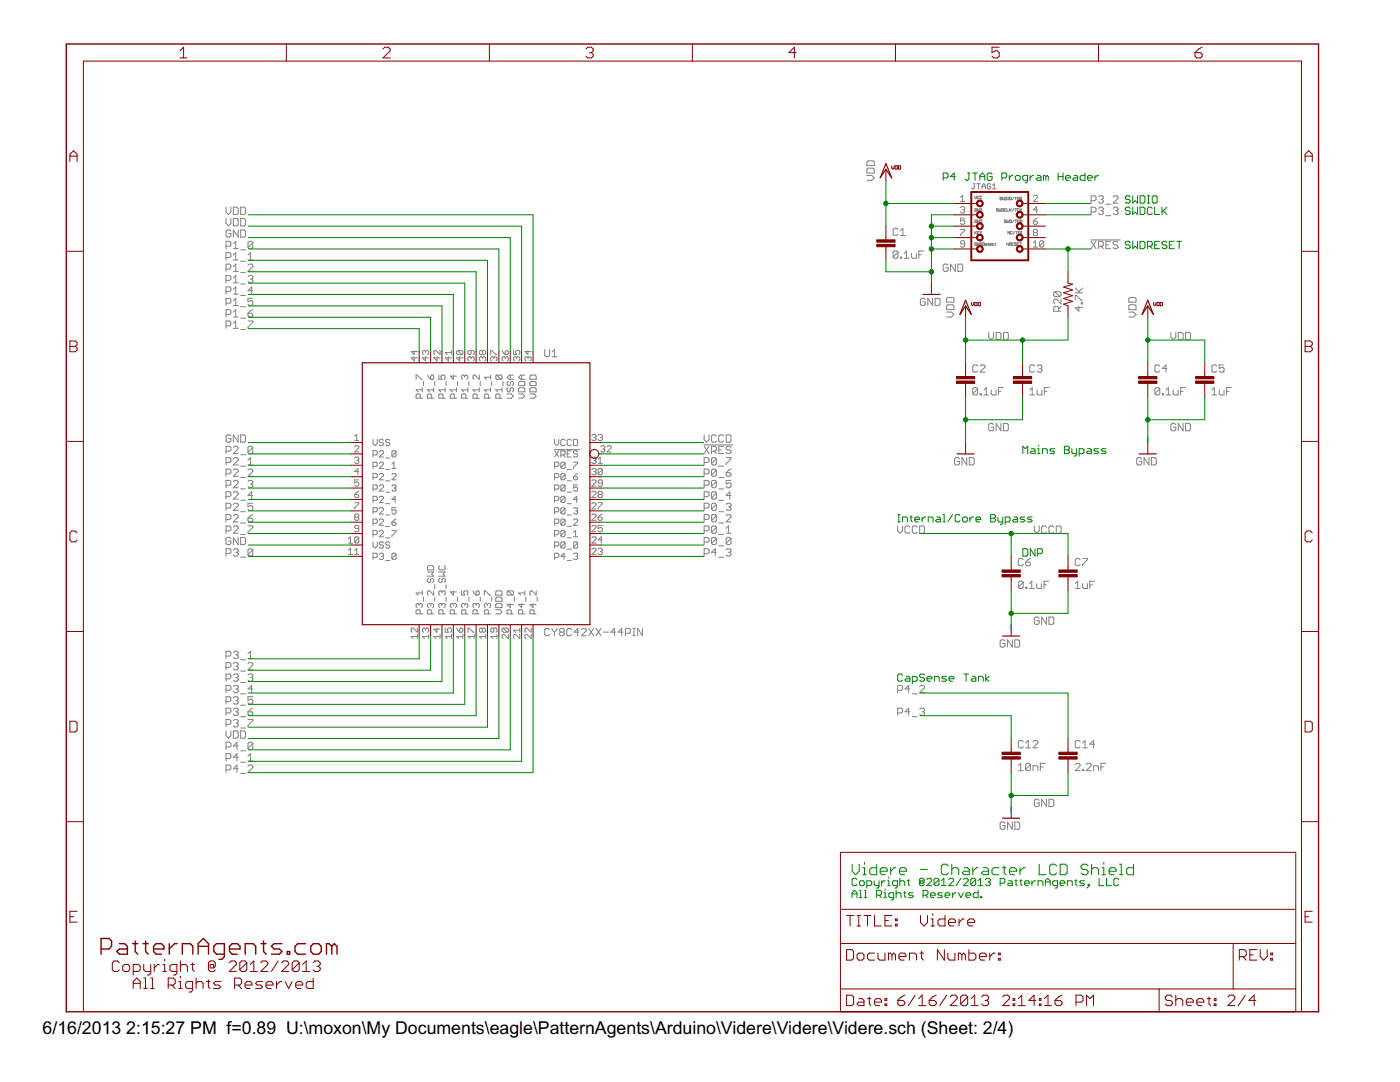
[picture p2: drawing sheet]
<svg xmlns="http://www.w3.org/2000/svg" width="279mm" height="216mm" viewBox="0 0 279 216" stroke-linecap="round" stroke-linejoin="round" font-family="sans-serif">
<defs><g id="words">
<g font-size="4">
<text x="8.5" y="206.4">6/16/2013</text>
<text x="25.2" y="206.4">2:15:27 PM f=0.89 U:\moxon\My Documents\eagle\PatternAgents\Arduino\Videre\Videre\Videre.sch (Sheet: 2/4)</text>
</g>
</g></defs>
<g fill="none" stroke="#808080" stroke-width=".2">
<path d="M173 35h1l.5 .5-.5 .5h-1M173.2 33.5h1l.3 .3v.7h-1.5v-.7zM173.2 32.1h1l.3 .2v.7h-1.5v-.7zM191.7 39.4l.4-.4v1.2M194.2 36.7h.4M194.4 36.7v.8l-.2 .2-.3-.2M194.5 39.1v.4l.2 .2 .2-.2v-.4M194.9 36.7h.7M195.3 36.7v1M195.4 39.2h-.3v.4h.3M195.9 39.2h-.3v.4h.3M196 37.7v-.7l.3-.3 .4 .3v.7"/>
<path d="M196 37.2h.7M197.7 36.8l-.2-.1h-.3l-.2 .1v.7l.2 .2h.3l.2-.2v-.3h-.3M198.1 37.7h.7M198.1 37l.3-.3v1M199.9 39.5l-.3-.1v.1l.3 .3h-.3M200.1 39.4v.5l.1-.2 .2 .2v-.5M200.6 39.4l.3 .1v.4h-.3zM201.1 39.4h.2M201.1 39.9h.2M201.2 39.4v.5M201.5 39.4l.3 .1-.1 .4-.2-.1zM202.3 39.4l-.3 .5"/>
<path d="M202.5 39.4h.4M202.7 39.4v.5M203 39.9v-.5l.2 .1 .2-.1v.5M203.9 39.5h-.3l.3 .2-.1 .2-.2-.1M206.2 39.2l.2-.2h.4l.3 .2v.2l-.9 .8h.9M219.2 39.3l.3-.2h.5l.2 .2v.3l-.2 .2M219.7 39.8h.3M220 39.8l.2 .2v.3l-.2 .2h-.5l-.3-.2M222.2 39.3l.2-.2h.5l.2 .2v.3l-.9 .9h.9M45.1 58.2h.7l.3-.2v-.5l-.3-.3h-.7v1.5M45.1 41.3v1l.5 .5 .5-.5v-1M45.1 43.6v1l.5 .5 .5-.5v-1"/>
<path d="M45.1 49.1h.7l.3-.2v-.5l-.3-.2h-.7v1.4M45.1 51.4h.7l.3-.2v-.5l-.3-.3h-.7v1.5M45.1 53.7h.7l.3-.3v-.5l-.3-.2h-.7v1.4M45.1 55.9h.7l.3-.2v-.5l-.3-.2h-.7v1.4M46.1 46.1l-.3-.2h-.5l-.2 .2v1l.2 .2h.5l.3-.2v-.5h-.5M46.6 53.2l.5-.5v1.4M46.6 48.6l.5-.4v1.4M46.6 50.9l.5-.5v1.5M46.6 55.5l.5-.5v1.4M46.6 57.7l.5-.5v1.5M46.6 54.1h.9M46.6 58.7h.9"/>
<path d="M46.6 56.4h.9M46.6 51.9h.9M46.6 49.6h.9M46.6 41.3h.7l.2 .3v.9l-.2 .3h-.7zM46.6 43.6h.7l.2 .3v.9l-.2 .3h-.7zM47.5 45.9v1.4l-.9-1.4v1.4M48 58.9h1M48 54.4h1M48 56.7h1M48 52.1h1M48 49.8h1M48 41.3h.8l.2 .3v.9l-.2 .3h-.8z"/>
<path d="M48 43.6h.8l.2 .3v.9l-.2 .3h-.8zM48 45.9h.8l.2 .2v1l-.2 .2h-.8zM49.5 52.9l.2-.2h.5l.3 .2v.3l-1 .9h1M49.5 55.2l.2-.2h.5l.3 .2v.3l-.3 .2M49.5 51.9h1M49.5 50.9l.5-.5v1.5M50 55.7h.2M50.2 55.7l.3 .2v.3l-.3 .2h-.5l-.2-.2M50.5 59.5h-1v.7l.5-.2h.2l.3 .2v.5l-.3 .3h-.5l-.2-.3M50.5 48.4v1l-.3 .2h-.5l-.2-.2M50.5 48.4l-.3-.2h-.5l-.2 .2v1M50.5 58h-1l.7-.8v1.5"/>
<path d="M50.5 48.4l-1 1M179.2 45.8l-.2-.2h-.5l-.3 .2v1l.3 .2h.5l.2-.2M179.2 50.3l-.2-.2h-.5l-.3 .2v1M179.2 50.3v1l-.2 .2h-.5l-.3-.2M179.2 50.3l-1 1M179.7 51.3h.2v.2h-.2zM179.7 47h1M179.7 46l.5-.4v1.4M180.4 51.5h1M180.4 50.6l.5-.5v1.4M181.9 50.6v.7l.2 .2h.8v-.9M183.4 50.8h.5"/>
<path d="M184.3 50.1h-.9v1.4M184.7 59.8l-.3-.3h-.5l-.2 .3v.9l.2 .3h.5l.3-.3v-.5h-.5M186.1 59.5v1.5l-.9-1.5v1.5M186.6 59.5h.7l.3 .3v.9l-.3 .3h-.7zM188.9 59.6l.3-.2h.9l.3 .2v.7h-1.5zM189.2 52.9l-.2-.2h-.5l-.3 .2v1l.3 .2h.5l.2-.2v-.5h-.5M190.7 52.7v1.4l-1-1.4v1.4M191.2 52.7h.7l.2 .2v1l-.2 .2h-.7zM191.7 40.2h.8M191.7 41.4l.2-.2h.4l.2 .2-.2 .5M191.7 45.8h.8v.2l-.8 .8v.2M192.1 41.9h.2"/>
<path d="M192.3 41.9l.2 .2-.2 .4h-.4l-.2-.2M192.5 48.7h-.6l-.2-.2 .2-.5h.4l.2 .3v.8l-.2 .2h-.4l-.2-.2M192.5 43.5h-.8v.6l.4-.2 .4 .2v.5l-.2 .2h-.4l-.2-.2M194.5 46.2v.5M194.6 46.4l.3 .3M194.9 41.7h-.4v.4l.3 .1 .1-.3h-.2M194.9 48.5h-.4v.4l.3 .1 .1-.3h-.2M194.9 44l-.1-.1-.3 .1v.3l.3 .1 .1-.2h-.2M194.9 46.2l-.4 .3M195.1 46.4h.1M195.4 46.2h-.3v.5h.3M195.4 41.6v.6l-.3-.6v.6"/>
<path d="M195.4 43.9v.5l-.3-.5v.5M195.4 48.5v.5l-.3-.5v.5M195.6 41.6l.3 .1v.5h-.3zM195.6 43.9l.3 .1v.4h-.3zM195.6 46.2l.2 .2M195.6 48.5h.3v.5h-.3zM195.8 46.4v.3M195.9 46.2l-.1 .2M196.1 48.5h.4l-.1 .5h-.3zM196.6 48.8h.4l-.1-.2-.3 .1v.2l.3 .1M197.2 48.6h.1M197.3 48.5v.5"/>
<path d="M197.5 48.8h.4l-.1-.2-.3 .1v.2l.3 .1M198.4 48.6l-.4 .1 .1 .3h.3M198.6 48.6h.1M198.6 48.5l.1 .5M199.2 41.7h-.3l.3 .3-.1 .2-.2-.1M199.4 41.6v.6l.2-.2 .1 .2v-.6M199.9 41.6l.4 .1-.1 .5h-.3zM200.8 41.7h-.4v.4h.4M200.8 44l-.2-.1-.2 .2 .4 .2h-.4M200.9 49v-.4l.4 .1v.3M201 41.6v.6h.3M201 43.9v.5l.1-.1 .2 .1v-.5"/>
<path d="M201.4 48.8l.4-.1-.1-.2h-.3v.5M201.5 41.6v.6M201.5 46.2v.5l-.4-.5v.5M201.6 41.9l.2 .3M201.6 43.9l.2 .1v.4l-.3-.1zM201.6 48.8l.2 .2M201.8 41.6l-.3 .4M202 48.7h.1M202 46.3h-.3v.3h.3M202.3 48.5h-.3v.5h.3M202.4 41.6l-.4 .6M202.4 43.9l-.4 .5"/>
<path d="M202.5 41.6h.4M202.5 46.2l-.3 .5M202.5 43.9h.4M202.7 46.2h.4M202.7 41.6v.6M202.7 43.9v.5M202.8 48.5h-.3l.3 .3-.1 .2-.2-.1M202.9 46.2v.5M203 48.7h.2M203.1 43.9l.3 .1-.1 .4h-.2zM203.2 46.2l.4 .1-.1 .4h-.3zM203.3 48.5h-.3v.5h.3"/>
<path d="M203.4 41.7h-.3v.4h.3M203.5 48.5h.4M203.6 41.6v.6M203.7 41.9l.2 .3M203.7 43.9l.2 .1v.4l-.3-.1zM203.7 48.5v.5M203.8 46.2h.1M203.8 46.7h.1M203.8 46.2v.5M203.9 41.6l-.3 .4M206.2 44.1h.6l.3 .5-.3 .2h-.4l-.2-.2zM206.2 49.3h.9"/>
<path d="M206.2 48.5l.4-.5v1.3M206.4 46.4l-.2 .2 .2 .4h.4l.3-.2-.3-.4M206.4 46.4l-.2-.2 .2-.4h.4l.3 .2-.3 .4M206.4 46.4h.4M207.1 41.9h-.9l.6-.7v1.3M207.1 43.5l-.9 .6M208.3 48.3l-.2-.3h-.4l-.2 .3v.8M208.3 48.3v.8l-.2 .2h-.4l-.2-.2M208.3 48.3l-.8 .8M210.5 58.2l-.2 .2v.5l.2 .3h1M210.5 58.2h1l.3 .2v.5l-.3 .3M210.5 58.2l1 1"/>
<path d="M211.8 59.7v.9l-1-.9h-.3l-.2 .2v.5l.2 .2M214.6 59.9v-1h.2l1 1h.2M214.6 58.4h1.4M214.6 57.5l1 .9M216 57.5l-.7 .7M217.7 47.9h5.9M217.8 40h.7l.2-.2v-.5l-.2-.2h-.7v1.4M217.8 42.3h.7l.2-.2v-.5l-.2-.3h-.7v1.5M217.8 48.2l.9 1.4M218.7 48.2l-.9 1.4M219.2 49.1h.8l.2-.2v-.5l-.2-.2h-.8v1.4M219.2 41.6l.3-.3h.5l.2 .3v.2l-.2 .3"/>
<path d="M219.7 42.1h.3M219.7 49.1l.5 .5M220 42.1l.2 .2v.2l-.2 .3h-.5l-.3-.3M220.7 40.8h1M220.7 43h1M220.7 48.9h.5M221.7 48.2h-1v1.4h1M222.2 41.6l.2-.3h.5l.2 .3v.2l-.2 .3M222.7 42.1h.2M222.9 42.1l.2 .2v.2l-.2 .3h-.5l-.2-.3M223.1 48.4l-.2-.2h-.5l-.2 .2v.2l.2 .3h.5l.2 .2v.3l-.2 .2h-.5l-.2-.2M225.3 59.6l.2-.2h1l.2 .2v.7h-1.4z"/>
<path d="M45.1 62.8h.7l.3-.3v-.5l-.3-.2h-.7v1.4M45.1 60.5h.7l.3-.3v-.4l-.3-.3h-.7v1.5M45.1 65h.7l.3-.2v-.5l-.3-.2h-.7v1.4M46.6 63.2h.9M46.6 61h.9M46.6 60l.5-.5v1.5M46.6 62.3l.5-.5v1.4M46.6 64.5l.5-.4v1.4M46.6 65.5h.9M48 65.8h1M48 63.5h1M48 61.2h1"/>
<path d="M49.5 62.5h.7l.3 .3v.2l-.3 .2h-.5l-.2-.2zM49.5 64.1h1v.2l-1 1v.2M50.5 61.8l-.5 .2-.5 .5M82.7 69.9v.9l-.7-.7h1.3M82.7 71.2v.8l-.7-.6h1.3M83 75.7v-.9h.2l.9 .9h.2M83.9 79.5v-.7l-.2-.2h-.5l-.2 .2v.7h1.3M84.3 77.4v.8M84.3 77.8h-1.3l.5 .4M84.5 76.1v.8M84.9 70.1l.2-.2 .5 .2v.4l-.3 .3M84.9 70.1l-.2-.2-.4 .2v.4l.2 .3"/>
<path d="M84.9 70.1v.3M84.9 71.2v.8l-.6-.6h1.3M85.3 74.8l.6 .9M85.9 75.1l.2-.3 .5 .3v.4l-.3 .2h-.4zM86.1 79.5v-.7l-.2-.2h-.4l-.2 .2v.7h1.3M86.6 77.4v.8M86.6 77.8h-1.3l.4 .4M86.8 76.1v.8M87.2 71.2v.8l-.6-.6h1.2M87.6 74.8v.9h.6l-.2-.6 .2-.3h.4l.2 .3v.4l-.2 .2M87.8 69.9v.9l-.8-.9h-.2l-.2 .2v.4l.2 .3M88.4 79.5v-.7l-.2-.2h-.4l-.2 .2v.7h1.2"/>
<path d="M88.8 77.4v.8M88.8 77.8h-1.2l.4 .4M89 76.1v.8M89.5 71.2v.8l-.6-.6h1.2M90.1 69.9v.9M90.1 70.4h-1.2l.4 .4M90.5 74.8v.9l-.6-.6h1.2M90.7 79.5v-.7l-.2-.2h-.4l-.2 .2v.7h1.2M91.1 77.4v.8M91.1 77.8h-1.2l.4 .4M91.3 76.1v.8M91.3 69.9l-.2 .2v.4l.2 .3h.9"/>
<path d="M91.3 69.9h.9l.2 .2v.4l-.2 .3M91.3 69.9l.9 .9M91.7 71.2v.8l-.6-.6h1.3M92.8 75.1l-.3-.3-.4 .3v.4l.2 .2M92.8 75.1v.2M92.8 75.1l.2-.3 .4 .3v.4l-.2 .2M93 79.5v-.7l-.2-.2h-.5l-.2 .2v.7h1.3M93.4 77.4v.8M93.4 77.8h-1.3l.4 .4M93.6 76.1v.8M94 71.4l-.2-.2-.4 .2v.4l.2 .2M94 71.4l.2-.2 .4 .2v.4l-.2 .2"/>
<path d="M94 69.9v.6l-.2 .3-.4-.3v-.4l.2-.2h.8l.2 .2v.4l-.2 .3M94 71.4v.2M95.2 79.5v-.7l-.2-.2h-.4l-.2 .2v.7h1.3M95.7 74.8v.9l-.9-.9-.4 .3v.4l.2 .2M95.7 77.8h-1.3l.4 .4M95.7 77.4v.8M95.8 76.1v.8M96.3 71.4l-.2-.2-.4 .2v.4l.2 .2M96.3 71.4l.2-.2 .4 .2v.4l-.2 .2M96.3 70.1l.2-.2 .4 .2v.4l-.2 .3-.4-.3M96.3 70.1l-.2-.2-.4 .2v.4l.2 .3 .4-.3M96.3 70.1v.4"/>
<path d="M96.3 71.4v.2M97.5 79.5v-.7l-.2-.2h-.4l-.2 .2v.7h1.2M97.9 74.8v.9M97.9 77.4v.8M97.9 77.8h-1.2l.4 .4M97.9 75.3h-1.2l.4 .4M97.9 70.8v-.9h.2l.9 .9h.2M98.1 76.1v.8M98.6 71.4l-.2-.2-.5 .2v.4l.2 .2M98.6 71.4l.2-.2 .4 .2v.4l-.2 .2M98.6 71.4v.2M99.1 74.8h.9l.2 .3v.4l-.2 .2"/>
<path d="M99.1 74.8l-.2 .3v.4l.2 .2h.9M99.1 74.8l.9 .9M99.8 79.5v-.7l-.2-.2h-.5l-.2 .2v.7h1.3M100.2 77.4v.8M100.2 77.8h-1.3l.5 .4M100.2 69.9l.6 .9M100.4 76.1v.8M100.8 71.4l-.2-.2-.4 .2v.4l.2 .2M100.8 71.4l.2-.2 .5 .2v.4l-.2 .2M100.8 70.1l.2-.2 .5 .2v.4l-.2 .3h-.5zM100.8 71.4v.2M101.2 78.6h.8l.5 .4-.5 .5h-.8"/>
<path d="M101.4 77.4l-.2 .2v.4l.2 .2 .4-.2v-.4l.2-.2 .5 .2v.4l-.2 .2M101.4 76.1l-.2 .2v.4l.2 .2 .4-.2v-.4l.2-.2 .5 .2v.4l-.2 .2M101.8 74.8v.9M102.5 74.8h-.9l-.4 .5 .4 .4h.9M102.5 69.9v.9h.6l-.2-.7 .2-.2h.4l.2 .2v.4l-.2 .3M103.1 71.4l-.2-.2-.4 .2v.4l.2 .2M103.1 71.4l.2-.2 .4 .2v.4l-.2 .2M103.1 71.4v.2M103.5 76.3l.2-.2h.8l.2 .2v.6h-1.2zM103.5 78.6h.8l.4 .4-.4 .5h-.8M103.7 77.4h.8l.2 .2v.6h-1.2v-.6zM104.1 74.8v.9"/>
<path d="M104.7 74.8h-.8l-.4 .5 .4 .4h.8M105.4 71.4l-.2-.2-.4 .2v.4l.2 .2M105.4 71.4l.2-.2 .4 .2v.4l-.2 .2M105.4 69.9v.9l-.6-.7h1.2M105.4 71.4v.2M105.7 75.1l.3-.3h.8l.2 .3v.6h-1.3zM105.7 76.3l.3-.2h.8l.2 .2v.6h-1.3zM105.7 78.6h.9l.4 .4-.4 .5h-.9M106 77.4h.8l.2 .2v.6h-1.3v-.6zM108.7 69.7v1.3l.3 .2h.5l.2-.2v-1.3M110.2 70.2l.5-.5v1.5M110.2 71.2h.9"/>
<path d="M188.9 62.3h1l.5 .5-.5 .4h-1M188.9 61l.3-.2h.9l.3 .2v.8h-1.5zM195.1 73l-.2-.2h-.5l-.3 .2v1l.3 .3h.5l.2-.3M195.1 77.6l-.2-.3h-.5l-.3 .3v1M195.1 77.6v1l-.2 .2h-.5l-.3-.2M195.1 77.6l-1 1M195.6 78.6h.3v.2h-.3zM195.6 73l.3-.2h.4l.3 .2v.3l-1 1h1M196.3 78.8h1M196.3 77.8l.5-.5v1.5M197.3 66.3v1l.5 .5 .5-.5v-1M197.8 77.8v.8l.3 .2h.7v-1"/>
<path d="M198.8 66.3h.7l.2 .3v.9l-.2 .3h-.7zM199.3 78.1h.4M200.2 77.3h-.9v1.5M200.3 66.3h.7l.2 .3v.9l-.2 .3h-.7zM205.5 78.8h1M205.5 77.8l.5-.5v1.5M206.5 73l-.3-.2h-.5l-.2 .2v1l.2 .3h.5l.3-.3M207 77.8v.8l.2 .2h.7v-1M207 73l.2-.2h.5l.2 .2v.3l-.2 .2M207.5 73.5h.2M207.7 73.5l.2 .3v.2l-.2 .3h-.5l-.2-.3M208.4 78.1h.5"/>
<path d="M209.4 77.3h-1v1.5M211.3 62.1v-.7l-.3-.3h-.5l-.2 .3v.7h1.5M211.8 61.1l-.5 .5M215.3 61.1v1l-.7-.7h1.4M215.8 60.4h.2v.2h-.2zM225.3 62.3h.9l.5 .5-.5 .4h-.9M225.5 60.8h1l.2 .2v.8h-1.4v-.8zM231.5 77.6l-.3-.3h-.5l-.2 .3v1M231.5 77.6v1l-.3 .2h-.5l-.2-.2M231.5 73l-.3-.2h-.5l-.2 .2v1l.2 .3h.5l.3-.3M231.5 77.6l-1 1M232 78.6h.2v.2h-.2z"/>
<path d="M232.7 78.8h1M232.7 77.8l.5-.5v1.5M232.9 73.5h-.9l.7-.7v1.5M233.7 66.3v1l.5 .5 .5-.5v-1M234.1 77.8v.8l.3 .2h.7v-1M235.1 66.3h.8l.2 .3v.9l-.2 .3h-.8zM235.6 78.1h.5M236.6 77.3h-1v1.5M236.6 66.3h.7l.3 .3v.9l-.3 .3h-.7zM241.9 78.8h.9M241.9 77.8l.4-.5v1.5M242.8 73l-.2-.2h-.5l-.2 .2v1l.2 .3h.5l.2-.3"/>
<path d="M243.3 77.8v.8l.3 .2h.7v-1M244.3 72.8h-1v.7l.5-.2h.3l.2 .2v.5l-.2 .3h-.5l-.3-.3M244.8 78.1h.5M245.7 77.3h-.9v1.5M45.1 92.3h.7l.3-.2v-.5l-.3-.3h-.7v1.5M45.1 90h.7l.3-.2v-.5l-.3-.3h-.7v1.5M45.1 94.6h.7l.3-.3v-.5l-.3-.2h-.7v1.4M45.1 96.8h.7l.3-.2v-.5l-.3-.2h-.7v1.4M45.1 99.1h.7l.3-.2v-.5l-.3-.3h-.7v1.5M46.1 87l-.3-.2h-.5l-.2 .2v1l.2 .2h.5l.3-.2v-.5h-.5M46.6 91.6l.2-.3h.5l.2 .3v.2l-.9 1h.9M46.6 89.3l.2-.3h.5l.2 .3v.2l-.9 1h.9"/>
<path d="M46.6 93.8l.2-.2h.5l.2 .2v.3l-.9 .9h.9M46.6 96.1l.2-.2h.5l.2 .2v.3l-.9 .9h.9M46.6 98.4l.2-.3h.5l.2 .3v.2l-.9 1h.9M47.5 86.8v1.4l-.9-1.4v1.4M48 93h1M48 95.3h1M48 86.8h.8l.2 .2v1l-.2 .2h-.8zM48 90.7h1M48 97.6h1M48 99.8h1M49.5 92.8h1M49.5 93.8l.2-.2h.5l.3 .2v.3l-1 .9h1"/>
<path d="M49.5 96.1l.2-.2h.5l.3 .2v.3l-.3 .2M49.5 91.8l.5-.5v1.5M50 96.6h.2M50.2 96.6l.3 .2v.3l-.3 .2h-.5l-.2-.2M50.5 89.3v1l-.3 .2h-.5l-.2-.2M50.5 89.3l-.3-.3h-.5l-.2 .3v1M50.5 98.9h-1l.7-.8v1.5M50.5 89.3l-1 1M70.8 87.1l.4-.4v1.2M70.8 87.9h.8M70.8 91.4l.2-.2h.4l.2 .2-.2 .4M70.8 89.2l.2-.3h.4l.2 .3v.2l-.8 .8h.8"/>
<path d="M70.8 98.7h.6l.2 .4-.2 .2h-.4l-.2-.2zM71.2 91.8h.2M71.4 91.8l.2 .3-.2 .4h-.4l-.2-.2M71.6 95.8h-.8v.6l.6-.2 .2 .2v.4l-.2 .2h-.4l-.2-.2M71.6 98l-.8 .7M71.6 94.1h-.8l.6-.6v1.2M74.4 87.7v.8l.5 .4 .4-.4v-.8M74.4 90.8h.7l.2-.2v-.5l-.2-.2h-.7v1.3M74.4 93h.7l.2-.2v-.4l-.2-.2h-.7v1.3M74.4 95.3h.7l.2-.2v-.4l-.2-.2h-.7v1.2M74.4 97.6h.7l.2-.2v-.4l-.2-.2h-.7v1.2M74.4 99.9h.7l.2-.2v-.4l-.2-.3h-.7v1.3"/>
<path d="M75.7 90.1l.2-.2h.4l.2 .2v.3l-.8 .8h.8M75.7 92.4l.2-.2h.4l.2 .2v.2l-.8 .9h.8M75.7 94.7l.2-.2h.4l.2 .2v.2l-.8 .8h.8M75.7 97l.2-.2h.4l.2 .2v.2l-.8 .8h.8M75.7 99.3l.2-.3h.4l.2 .3v.1l-.8 .9h.8M76.5 87.9l-.2-.2h-.4l-.2 .4 .2 .2h.4l.2 .4-.2 .2h-.4l-.2-.2M77 91.4h.8M77 93.7h.8M77 98.2h.8M77 95.9h.8M77.8 87.9l-.2-.2h-.4l-.2 .4 .2 .2h.4l.2 .4-.2 .2h-.4l-.2-.2M78.2 94.7l.2-.2h.4l.2 .2v.2l-.8 .8h.8"/>
<path d="M78.2 97l.2-.2h.4l.2 .2-.2 .4M78.2 93.5h.8M78.2 92.6l.4-.4v1.3M78.6 97.4h.2M78.8 97.4l.2 .2-.2 .4h-.4l-.2-.2M79 90.1l-.2-.2h-.4l-.2 .2v.9M79 90.1v.9l-.2 .2h-.4l-.2-.2M79 90.1l-.8 .9M79 99.7h-.8l.6-.7v1.3M110.6 89.7h5.1M110.7 87.7v.8l.4 .4 .4-.4v-.8M110.7 93h.6l.2-.2v-.4l-.2-.2h-.6v1.3"/>
<path d="M110.7 95.3h.6l.2-.2v-.4l-.2-.2h-.6v1.2M110.7 97.6h.6l.2-.2v-.4l-.2-.2h-.6v1.2M110.7 99.9h.6l.2-.2v-.4l-.2-.3h-.6v1.3M110.7 89.9l.8 1.3M111.5 89.9l-.8 1.3M111.9 90.8h.7l.2-.2v-.5l-.2-.2h-.7v1.3M112.4 90.8l.4 .4M112.8 87.9l-.2-.2h-.5l-.2 .2v.8l.2 .2h.5l.2-.2M112.8 92.4l-.2-.2h-.5l-.2 .2v.9M112.8 92.4v.9l-.2 .2h-.5l-.2-.2M112.8 97l-.2-.2h-.5l-.2 .2v.8M112.8 97v.8l-.2 .2h-.5l-.2-.2"/>
<path d="M112.8 94.7v.8l-.2 .2h-.5l-.2-.2M112.8 99.3l-.2-.3h-.5l-.2 .3v.8M112.8 99.3v.8l-.2 .2h-.5l-.2-.2M112.8 94.7l-.2-.2h-.5l-.2 .2v.8M112.8 99.3l-.9 .8M112.8 97l-.9 .8M112.8 92.4l-.9 .9M112.8 94.7l-.9 .8M113.2 93.7h.8M113.2 98.2h.8M113.2 90.6h.4M113.2 95.9h.8"/>
<path d="M114 87.9l-.2-.2h-.4l-.2 .2v.8l.2 .2h.4l.2-.2M114 89.9h-.8v1.3h.8M114.4 87.7h.7l.2 .2v.8l-.2 .2h-.7zM114.4 92.2h.9v.2l-.9 .9v.2M114.4 95.1h.7l.2 .4-.2 .2h-.4l-.3-.2zM115.3 90.1l-.2-.2h-.4l-.3 .2 .3 .5h.4l.2 .2-.2 .4h-.4l-.3-.2M115.3 96.8h-.9v.6l.5-.2 .4 .2v.4l-.2 .2h-.4l-.3-.2M115.3 99.7h-.9l.7-.7v1.3M115.3 94.5l-.9 .6M118.1 91.4l.2-.2h.4l.3 .2-.3 .4M118.1 96l.2-.2h.4l.3 .2v.2l-.9 .8h.9M118.1 98.2l.2-.2h.4l.3 .2v.2l-.9 .9h.9"/>
<path d="M118.1 86.9l.2-.2h.4l.3 .2-.3 .4M118.1 93.7l.2-.2h.4l.3 .2-.3 .4M118.5 91.8h.2M118.5 87.3h.2M118.5 94.1h.2M118.7 87.3l.3 .2-.3 .4h-.4l-.2-.2M118.7 91.8l.3 .3-.3 .4h-.4l-.2-.2M118.7 94.1l.3 .2-.3 .4h-.4l-.2-.2M119.4 92.5h.8M119.4 86.9l.2-.2h.4l.2 .2-.2 .4M119.4 91.6l.4-.4v1.3M119.6 98.7l-.2 .2 .2 .4h.4l.2-.2-.2-.4"/>
<path d="M119.6 98.7h.4M119.6 98.7l-.2-.3 .2-.4h.4l.2 .2-.2 .5M119.8 87.3h.2M119.9 89.2l.2-.3h.4l.2 .3-.2 .4M120 87.3l.2 .2-.2 .4h-.4l-.2-.2M120.2 96.4h-.6l-.2-.2 .2-.4h.4l.2 .2v.8l-.2 .2h-.4l-.2-.2M120.2 93.7v.8l-.2 .2h-.4l-.2-.2M120.2 93.7l-.2-.2h-.4l-.2 .2v.8M120.2 93.7l-.8 .8M120.3 89.6h.2M120.5 89.6l.2 .2-.2 .4h-.4l-.2-.2M121.1 89.2l.2-.3h.5l.2 .3v.2l-.9 .8h.9"/>
<path d="M140.5 88.8h5.8M140.5 92.3h.7l.3-.2v-.5l-.3-.3h-.7v1.5M140.5 96.8h.7l.3-.2v-.5l-.3-.2h-.7v1.4M140.5 94.6h.7l.3-.3v-.5l-.3-.2h-.7v1.4M140.5 99.1h.7l.3-.2v-.5l-.3-.3h-.7v1.5M140.5 86.8v.9l.5 .5 .5-.5v-.9M140.5 89l1 1.5M141.5 89l-1 1.5M142 90h.7l.3-.2v-.5l-.3-.3h-.7v1.5M142.5 90l.5 .5M143 93.8l-1 1M143 91.6l-.3-.3h-.5l-.2 .3v.9"/>
<path d="M143 91.6v.9l-.3 .3h-.5l-.2-.3M143 96.1l-1 1M143 87l-.3-.2h-.5l-.2 .2v1l.2 .2h.5l.3-.2M143 93.8l-.3-.2h-.5l-.2 .2v1M143 93.8v1l-.3 .2h-.5l-.2-.2M143 96.1l-.3-.2h-.5l-.2 .2v1M143 96.1v1l-.3 .2h-.5l-.2-.2M143 98.4l-.3-.3h-.5l-.2 .3v1M143 98.4v1l-.3 .2h-.5l-.2-.2M143 98.4l-1 1M143 91.6l-1 .9M143.4 93h1"/>
<path d="M143.4 95.3h1M143.4 97.6h1M143.4 99.8h1M143.4 89.8h.5M144.4 87l-.2-.2h-.5l-.3 .2v1l.3 .2h.5l.2-.2M144.4 89h-1v1.5h1M144.9 91.3h1v.3l-1 .9v.3M144.9 86.8h.7l.3 .2v1l-.3 .2h-.7zM144.9 94.3h.7l.3 .3v.2l-.3 .2h-.4l-.3-.2zM145.9 89.3l-.3-.3h-.4l-.3 .3v.2l.3 .3h.4l.3 .2v.3l-.3 .2h-.4l-.3-.2M145.9 95.9h-1v.7l.5-.2h.2l.3 .2v.5l-.3 .2h-.4l-.3-.2M145.9 98.9h-1l.7-.8v1.5"/>
<path d="M145.9 93.6l-.5 .2-.5 .5M191.5 91.6l-.3-.3h-.4l-.3 .3v.9l.3 .3h.4l.3-.3v-.4h-.5M192.9 91.3v1.5l-.9-1.5v1.5M193.4 91.3h.8l.2 .3v.9l-.2 .3h-.8zM198.3 84.8l-.2-.3h-.5l-.3 .3v.9l.3 .3h.5l.2-.3v-.5h-.5M199.7 84.5v1.5l-.9-1.5v1.5M200.3 84.5h.7l.2 .3v.9l-.2 .3h-.7zM227.8 91.6l-.2-.3h-.5l-.2 .3v.9l.2 .3h.5l.2-.3v-.4h-.4M229.3 91.3v1.5l-1-1.5v1.5M229.8 91.3h.7l.3 .3v.9l-.3 .3h-.7zM234.7 84.8l-.3-.3h-.5l-.2 .3v.9l.2 .3h.5l.3-.3v-.5h-.5M236.1 84.5v1.5l-1-1.5v1.5"/>
<path d="M236.6 84.5h.7l.3 .3v.9l-.3 .3h-.7zM45.1 101.4h.7l.3-.3v-.5l-.3-.2h-.7v1.5M45.1 103.7h.7l.3-.3v-.5l-.3-.2h-.7v1.4M45.1 105.9h.7l.3-.2v-.5l-.3-.3h-.7v1.5M45.1 110.5h.7l.3-.3v-.5l-.3-.2h-.7v1.5M46.1 107.5l-.3-.3h-.5l-.2 .3v.9l.2 .3h.5l.3-.3v-.5h-.5M46.6 100.6l.2-.2h.5l.2 .2v.3l-.9 1h.9M46.6 102.9l.2-.2h.5l.2 .2v.3l-.9 .9h.9M46.6 105.2l.2-.3h.5l.2 .3v.2l-.9 1h.9M46.6 109.7l.2-.2h.5l.2 .2v.3l-.2 .2M47.1 110.2h.2M47.3 110.2l.2 .3v.2l-.2 .3h-.5l-.2-.3"/>
<path d="M47.5 107.2v1.5l-.9-1.5v1.5M48 102.1h1M48 111.2h1M48 107.2h.8l.2 .3v.9l-.2 .3h-.8zM48 104.4h1M48 106.6h1M49.5 103.4h.7l.3 .3v.2l-.3 .2h-.5l-.2-.2zM49.5 104.9h1v.3l-1 1v.2M50.5 100.4h-1v.7l.5-.2h.2l.3 .2v.5l-.3 .3h-.5l-.2-.3M50.5 109.7v1l-.3 .3h-.5l-.2-.3M50.5 109.7l-.3-.2h-.5l-.2 .2v1M50.5 102.7l-.5 .2-.5 .5"/>
<path d="M50.5 109.7l-1 1M69.5 107.5l.4-.4v1.3M69.5 109.8l.4-.4v1.2M69.5 108.4h.9M69.5 110.6h.9M70.8 109.8l.4-.4v1.2M70.8 100.3h.8v.2l-.8 .8v.3M70.8 110.6h.8M71 103.2l-.2-.2 .2-.4h.4l.2 .2-.2 .4M71 103.2l-.2 .2 .2 .4h.4l.2-.2-.2-.4M71 103.2h.4M71.6 105.5h-.6l-.2-.2 .2-.5h.4l.2 .3v.8l-.2 .2h-.4l-.2-.2"/>
<path d="M71.6 107.3v.9l-.2 .2h-.4l-.2-.2M71.6 107.3l-.2-.2h-.4l-.2 .2v.9M71.6 107.3l-.8 .9M74.4 102.1h.7l.2-.2v-.4l-.2-.2h-.7v1.3M74.4 104.4h.7l.2-.2v-.4l-.2-.2h-.7v1.2M74.4 106.7h.7l.2-.2v-.4l-.2-.2h-.7v1.2M74.4 108.1v.8l.5 .5 .4-.5v-.8M74.4 111.2h.7l.2-.2v-.4l-.2-.2h-.7v1.2M75.7 101.5l.2-.2h.4l.2 .2v.2l-.8 .9h.8M75.7 103.8l.2-.2h.4l.2 .2v.2l-.8 .8h.8M75.7 106.1l.2-.2h.4l.2 .2v.2l-.8 .8h.8M75.7 110.6l.2-.2h.4l.2 .2-.2 .4"/>
<path d="M76.1 111h.2M76.3 111l.2 .2-.2 .4h-.4l-.2-.2M76.5 108.3l-.2-.2h-.4l-.2 .2 .2 .5h.4l.2 .1-.2 .5h-.4l-.2-.2M77 100.5h.8M77 102.8h.8M77 107.3h.8M77 111.8h.8M77 105h.8M77.8 108.3l-.2-.2h-.4l-.2 .2 .2 .5h.4l.2 .1-.2 .5h-.4l-.2-.2M78.2 104.2h.6l.2 .4-.2 .2h-.4l-.2-.2zM78.2 105.9h.8v.2l-.8 .8v.2M79 101.3h-.8v.6l.6-.2 .2 .2v.4l-.2 .3h-.4l-.2-.3"/>
<path d="M79 110.6l-.2-.2h-.4l-.2 .2v.8M79 110.6v.8l-.2 .2h-.4l-.2-.2M79 110.6l-.8 .8M79 103.6l-.8 .6M84.3 118.3h-1.3l.5 .4M84.3 117.9v.8M84.5 119.1v.9M85.3 113.1l.2-.2h.8l.3 .2v.6h-1.3zM85.3 114.1h1.3l-.5 .5 .5 .4h-1.3M85.5 115.4l-.2 .2v.4l.2 .2 .4-.2v-.4l.2-.2 .5 .2v.4l-.3 .2M86.6 117.9v.8l-.9-.8-.4 .2v.4l.2 .2M86.8 116.6v.9"/>
<path d="M86.8 119.1v.9M87.6 114.1h1.2l-.4 .5 .4 .4h-1.2M87.8 115.4l-.2 .2v.4l.2 .2 .4-.2v-.4l.2-.2 .4 .2v.4l-.2 .2M87.8 112.9l-.2 .2v.4l.2 .2h.8l.2-.2v-.4l-.2-.2M88.2 118.1l-.2-.2-.4 .2v.4l.2 .2M88.2 118.1l.2-.2 .4 .2v.4l-.2 .2M88.2 118.1v.2M89 116.6v.9M89 119.1v.9M90.5 117.9v.8l-.6-.6h1.2M91.3 119.1v.9M92.1 117.9v.8h.7l-.3-.4 .3-.4h.4l.2 .2v.4l-.2 .2"/>
<path d="M93.6 119.1v.9M94.4 117.9l.6 .8M95 118.1l.4-.2 .3 .2v.4l-.3 .2h-.4zM95.8 119.1v.9M96.7 118.7v-.8h.2l.8 .8h.2M98.1 119.1v.9M98.9 119.4l.2-.3h.9l.2 .3v.6h-1.3zM99.1 117.9h.9l.2 .2v.6h-1.3v-.6zM101.4 117.9h.9l.2 .2v.4l-.2 .2M101.4 117.9l-.2 .2v.4l.2 .2h.9M101.4 117.9l.9 .8M102.7 119.1v.9"/>
<path d="M104.7 118.3h-1.2l.4 .4M104.7 117.9v.8M104.9 119.1v.9M107 117.9v.8l-.8-.8-.5 .2v.4l.3 .2M107.2 119.1v.9M110.7 102.1h.6l.2-.2v-.4l-.2-.2h-.6v1.3M110.7 104.4h.6l.2-.2v-.4l-.2-.2h-.6v1.2M110.7 106.7h.6l.2-.2v-.4l-.2-.2h-.6v1.2M110.7 108.9h.6l.2-.1v-.5l-.2-.2h-.6v1.3M110.7 111.2h.6l.2-.2v-.4l-.2-.2h-.6v1.2M112.8 101.5l-.2-.2h-.5l-.2 .2v.8M112.8 101.5v.8l-.2 .3h-.5l-.2-.3"/>
<path d="M112.8 106.1l-.2-.2h-.5l-.2 .2v.8M112.8 106.1v.8l-.2 .2h-.5l-.2-.2M112.8 103.8v.8l-.2 .2h-.5l-.2-.2M112.8 108.3l-.2-.2h-.5l-.2 .2v.9M112.8 108.3v.9l-.2 .2h-.5l-.2-.2M112.8 111h-.9l.7-.6v1.2M112.8 103.8l-.2-.2h-.5l-.2 .2v.8M112.8 108.3l-.9 .9M112.8 106.1l-.9 .8M112.8 101.5l-.9 .8M112.8 103.8l-.9 .8M113.2 100.5h.8"/>
<path d="M113.2 102.8h.8M113.2 107.3h.8M113.2 111.8h.8M113.2 109.6h.8M113.2 105h.8M114.4 101.5l.3-.2h.4l.2 .2-.2 .4M114.4 107.1h.9M114.4 103.8l.3-.2h.4l.2 .2v.2l-.9 .8h.9M114.4 110.6l.3-.2h.4l.2 .2-.2 .4M114.4 106.3l.5-.4v1.2M114.9 111h.2M114.9 101.9h.2"/>
<path d="M115.1 101.9l.2 .2-.2 .5h-.4l-.3-.3M115.1 111l.2 .2-.2 .4h-.4l-.3-.2M115.3 108.3l-.2-.2h-.4l-.3 .2v.9M115.3 108.3v.9l-.2 .2h-.4l-.3-.2M115.3 108.3l-.9 .9M118.1 100.5l.2-.2h.4l.3 .2v.2l-.9 .9h.9M118.1 107.3l.2-.2h.4l.3 .2v.2l-.9 .9h.9M118.1 105.1l.2-.3h.4l.3 .3v.2l-.9 .8h.9M118.1 109.6l.2-.2h.4l.3 .2v.2l-.9 .8h.9M118.1 102.8l.2-.2h.4l.3 .2v.2l-.9 .8h.9M119.4 100.3h.8v.2l-.8 .8v.3M119.4 109.6l.2-.2h.4l.2 .2-.2 .4"/>
<path d="M119.4 103.2h.6l.2 .4-.2 .2h-.4l-.2-.2zM119.8 110h.2M120 110l.2 .2-.2 .4h-.4l-.2-.2M120.2 104.8h-.8v.7l.6-.2 .2 .2v.4l-.2 .2h-.4l-.2-.2M120.2 102.6l-.8 .6M120.2 107.7h-.8l.6-.6v1.3M140.5 108.2h.7l.3-.3v-.4l-.3-.3h-.7v1.5M140.5 101.4h.7l.3-.3v-.5l-.3-.2h-.7v1.5M140.5 103.7h.7l.3-.3v-.5l-.3-.2h-.7v1.4M140.5 105.9h.7l.3-.2v-.5l-.3-.3h-.7v1.5M140.5 110.5h.7l.3-.3v-.5l-.3-.2h-.7v1.5M143 107.5l-.3-.3h-.5l-.2 .3v.9"/>
<path d="M143 107.5v.9l-.3 .3h-.5l-.2-.3M143 100.6l-.3-.2h-.5l-.2 .2v1M143 100.6v1l-.3 .3h-.5l-.2-.3M143 102.9l-.3-.2h-.5l-.2 .2v1M143 102.9v1l-.3 .2h-.5l-.2-.2M143 105.2l-.3-.3h-.5l-.2 .3v1M143 105.2v1l-.3 .2h-.5l-.2-.2M143 110.2h-1l.7-.7v1.5M143 107.5l-1 .9M143 105.2l-1 1M143 102.9l-1 1M143 100.6l-1 1"/>
<path d="M143.4 102.1h1M143.4 111.2h1M143.4 104.4h1M143.4 106.6h1M143.4 108.9h1M144.9 100.6l.3-.2h.4l.3 .2v.3l-.3 .2M144.9 102.9l.3-.2h.4l.3 .2v.3l-1 .9h1M144.9 106.4h1M144.9 109.7l.3-.2h.4l.3 .2v.3l-.3 .2M144.9 105.4l.5-.5v1.5M145.4 110.2h.2M145.4 101.1h.2"/>
<path d="M145.6 101.1l.3 .3v.2l-.3 .3h-.4l-.3-.3M145.6 110.2l.3 .3v.2l-.3 .3h-.4l-.3-.3M145.9 107.5l-.3-.3h-.4l-.3 .3v.9M145.9 107.5v.9l-.3 .3h-.4l-.3-.3M145.9 107.5l-1 .9M179.2 104.9v1l.4 .5 .5-.5v-1M181.6 105.2l-.3-.3h-.5l-.2 .3v1l.2 .2h.5l.3-.2M183 105.2l-.2-.3h-.5l-.2 .3v1l.2 .2h.5l.2-.2M183.5 104.9h.8l.2 .3v1l-.2 .2h-.8zM204.2 111.7l-.2-.3h-.5l-.3 .3v.9l.3 .3h.5l.2-.3M204.2 116.2l-.2-.2h-.5l-.3 .2v1M204.2 116.2v1l-.2 .2h-.5l-.3-.2"/>
<path d="M204.2 116.2l-1 1M204.7 117.2h.2v.2h-.2zM204.7 112.2h.7l.3 .2v.2l-.3 .3h-.5l-.2-.3zM205.4 117.4h1M205.4 116.5l.5-.5v1.4M205.7 111.4l-1 .8M206.4 104.9v1l.5 .5 .5-.5v-1M206.9 116.5v.7l.2 .2h.8v-.9M208.4 116.7h.4M208.9 105.2l-.3-.3h-.5l-.2 .3v1l.2 .2h.5l.3-.2M209.3 116h-.9v1.4M210.3 105.2l-.2-.3h-.5l-.3 .3v1l.3 .2h.5l.2-.2"/>
<path d="M210.8 104.9h.7l.3 .3v1l-.3 .2h-.7zM214.6 117.4h1M214.6 116.5l.5-.5v1.4M215.6 111.7l-.3-.3h-.5l-.2 .3v.9l.2 .3h.5l.3-.3M216 116.5v.7l.3 .2h.7v-.9M216 111.4h1v.3l-1 .9v.3M217.5 116.7h.5M218.5 116h-1v1.4M45.1 130.9h.7l.3-.2v-.5l-.3-.3h-.7v1.5M45.1 133.2h.7l.3-.3v-.4l-.3-.3h-.7v1.5M45.1 135.4h.7l.3-.2v-.5l-.3-.2h-.7v1.4M45.1 137.7h.7l.3-.2v-.5l-.3-.2h-.7v1.4"/>
<path d="M45.1 140h.7l.3-.2v-.5l-.3-.3h-.7v1.5M46.6 130.2l.2-.3h.5l.2 .3v.2l-.2 .3M46.6 132.5l.2-.3h.5l.2 .3v.2l-.2 .2M46.6 134.7l.2-.2h.5l.2 .2v.3l-.2 .2M46.6 137l.2-.2h.5l.2 .2v.2l-.2 .3M46.6 139.3l.2-.3h.5l.2 .3v.2l-.2 .3M47.1 130.7h.2M47.1 132.9h.2M47.1 135.2h.2M47.1 137.5h.2M47.1 139.8h.2M47.3 130.7l.2 .2v.2l-.2 .3h-.5l-.2-.3"/>
<path d="M47.3 132.9l.2 .3v.2l-.2 .3h-.5l-.2-.3M47.3 135.2l.2 .2v.3l-.2 .2h-.5l-.2-.2M47.3 137.5l.2 .2v.3l-.2 .2h-.5l-.2-.2M47.3 139.8l.2 .2v.2l-.2 .3h-.5l-.2-.3M48 131.6h1M48 133.9h1M48 136.2h1M48 138.5h1M49.5 132.5l.2-.3h.5l.3 .3v.2l-1 1h1M49.5 134.7l.2-.2h.5l.3 .2v.3l-.3 .2M49.5 130.4l.5-.5v1.5M49.5 131.4h1"/>
<path d="M50 135.2h.2M50.2 135.2l.3 .2v.3l-.3 .2h-.5l-.2-.2M50.5 139h-1v.8l.5-.3h.2l.3 .3v.4l-.3 .3h-.5l-.2-.3M50.5 137.5h-1l.7-.7v1.4M83.3 127h-1.3l.4 .4M83.3 125.3v.9l-.9-.9-.4 .2v.5l.2 .2M83.3 126.6v.8M83.7 120.6l-.2-.2-.5 .2v.4l.2 .2M83.7 120.6l.2-.2 .4 .2v.4l-.2 .2M83.7 120.6v.2M83.9 122.5v-.6l-.2-.2h-.5l-.2 .2v.6h1.3M84.9 125.5l-.2-.2-.4 .2v.5l.2 .2"/>
<path d="M84.9 125.5l.2-.2 .5 .2v.5l-.3 .2M84.9 125.5v.3M85.6 127h-1.3l.4 .4M85.6 126.6v.8M85.9 120.6l-.2-.2-.4 .2v.4l.2 .2M85.9 120.6l.2-.2 .5 .2v.4l-.3 .2M85.9 120.6v.2M86.1 122.5v-.6l-.2-.2h-.4l-.2 .2v.6h1.3M87.2 125.3v.9l-.6-.7h1.2M87.8 127h-1.2l.4 .4M87.8 126.6v.8M88.2 120.6l-.2-.2-.4 .2v.4l.2 .2"/>
<path d="M88.2 120.6l.2-.2 .4 .2v.4l-.2 .2M88.2 120.6v.2M88.4 122.5v-.6l-.2-.2h-.4l-.2 .2v.6h1.2M88.9 125.3v.9h.6l-.2-.7 .2-.2h.4l.2 .2v.5l-.2 .2M90.1 127h-1.2l.4 .4M90.1 126.6v.8M90.5 120.6l-.2-.2-.4 .2v.4l.2 .2M90.5 120.6l.2-.2 .4 .2v.4l-.2 .2M90.5 120.6v.2M90.7 122.5v-.6l-.2-.2h-.4l-.2 .2v.6h1.2M91.1 125.3l.6 .9M91.7 125.5l.5-.2 .2 .2v.5l-.2 .2h-.5z"/>
<path d="M92.4 127h-1.3l.4 .4M92.4 126.6v.8M92.8 120.6l-.3-.2-.4 .2v.4l.2 .2M92.8 120.6l.2-.2 .4 .2v.4l-.2 .2M92.8 120.6v.2M93 122.5v-.6l-.2-.2h-.5l-.2 .2v.6h1.3M93.4 126.2v-.9h.2l.8 .9h.2M94.6 127h-1.2l.4 .4M94.6 126.6v.8M95 120.6l.2-.2 .5 .2v.4l-.3 .2M95 120.6l-.2-.2-.4 .2v.4l.2 .2M95 120.6v.2"/>
<path d="M95.2 122.5v-.6l-.2-.2h-.4l-.2 .2v.6h1.3M96.3 125.5l-.2-.2-.4 .2v.5l.2 .2 .4-.2M96.3 125.5l.2-.2 .4 .2v.5l-.2 .2-.4-.2M96.3 125.5v.5M96.9 127h-1.2l.4 .4M96.9 126.6v.8M97.3 120.6l-.2-.2-.4 .2v.4l.2 .2M97.3 120.6l.2-.2 .4 .2v.4l-.2 .2M97.3 120.6v.2M97.5 122.5v-.6l-.2-.2h-.4l-.2 .2v.6h1.2M98.6 125.3v.7l-.2 .2-.5-.2v-.5l.2-.2h.9l.2 .2v.5l-.2 .2M98.9 121.7h.9l.4 .4-.4 .4h-.9"/>
<path d="M98.9 120.6l.2-.2h.9l.2 .2v.6h-1.3zM99.2 127h-1.3l.5 .4M99.2 126.6v.8M100.4 125.3l-.2 .2v.5l.2 .2h.9M100.4 125.3h.9l.2 .2v.5l-.2 .2M100.4 125.3l.9 .9M101.5 126.6v.8l-.9-.8-.4 .2v.4l.2 .2M101.8 120.4v.8l-.6-.6h1.3M102 122.5v-.6l-.2-.2h-.4l-.2 .2v.6h1.3M103.7 126.6v.8l-.8-.8h-.2l-.2 .2v.4l.2 .2M103.7 125.3v.9M103.7 125.8h-1.2l.4 .4"/>
<path d="M104.1 120.4v.8l-.6-.6h1.2M104.3 122.5v-.6l-.2-.2h-.4l-.2 .2v.6h1.2M106 125.3v.9l-.8-.9h-.2l-.2 .2v.5l.2 .2M106 126.6v.8l-.8-.8-.4 .2v.4l.2 .2M106.4 120.4v.8l-.7-.6h1.3M106.6 122.5v-.6l-.2-.2h-.4l-.3 .2v.6h1.3M109.7 125.6l-.2-.2h-.5l-.3 .2v1l.3 .3h.5l.2-.3M110.2 125.4v.2l.5 .5M110.7 126.1v.8M111.1 125.4v.2l-.4 .5M111.9 126.1l-.2-.2v-.3l.2-.2h.5l.2 .2v.3l-.2 .2M111.9 126.1l-.2 .3v.2l.2 .3h.5l.2-.3v-.2l-.2-.3"/>
<path d="M111.9 126.1h.5M114.1 125.6l-.3-.2h-.5l-.2 .2v1l.2 .3h.5l.3-.3M115.5 126.1h-.9l.7-.7v1.5M116 125.6l.3-.2h.5l.2 .2v.3l-1 1h1M117.5 125.4l1 1.5M118.5 125.4l-1 1.5M119 125.4l.9 1.5M119.9 125.4l-.9 1.5M120.4 126.1h1M122.9 126.1h-1l.7-.7v1.5M124.3 126.1h-.9l.7-.7v1.5M124.8 126.4h.8l.2-.3v-.5l-.2-.2h-.8v1.5"/>
<path d="M126.3 125.4h.5M126.3 126.9h.5M126.5 125.4v1.5M128.2 125.4v1.5l-.9-1.5v1.5M179.2 137.7h.7l.2-.2v-.5l-.2-.2h-.7v1.4M181.6 137.5h-1l.7-.7v1.4M182.1 138.5h.9M183.5 137l.3-.2h.5l.2 .2v.2l-1 1h1M200.6 127.9l-.3-.2h-.5l-.2 .2v1l.2 .2h.5l.3-.2v-.5h-.5M202 127.7v1.4l-.9-1.4v1.4M202.5 127.7h.7l.3 .2v1l-.3 .2h-.7zM207.4 123.4l-.3-.3h-.4l-.3 .3v.9l.3 .3h.4l.3-.3v-.5h-.5"/>
<path d="M208.9 123.1v1.5l-1-1.5v1.5M209.3 123.1h.8l.2 .3v.9l-.2 .3h-.8zM45.1 142.3h.7l.3-.3v-.5l-.3-.2h-.7v1.4M45.1 144.5h.7l.3-.2v-.5l-.3-.2h-.7v1.4M45.1 145.8v1l.5 .5 .5-.5v-1M45.1 149.1h.7l.3-.3v-.4l-.3-.3h-.7v1.5M45.1 151.4h.7l.3-.3v-.5l-.3-.2h-.7v1.4M45.1 153.6h.7l.3-.2v-.5l-.3-.2h-.7v1.4M46.6 145.8h.7l.2 .3v.9l-.2 .3h-.7zM46.6 141.5l.2-.2h.5l.2 .2v.3l-.2 .2M46.6 143.8l.2-.2h.5l.2 .2v.3l-.2 .2M47.1 142h.2"/>
<path d="M47.1 144.3h.2M47.3 142l.2 .3v.2l-.2 .2h-.5l-.2-.2M47.3 144.3l.2 .2v.3l-.2 .2h-.5l-.2-.2M47.5 148.8h-.9l.7-.7v1.5M47.5 151.1h-.9l.7-.7v1.4M47.5 153.4h-.9l.7-.7v1.4M48 145.8h.8l.2 .3v.9l-.2 .3h-.8zM48 140.7h1M48 143h1M48 145.3h1M48 149.8h1M48 152.1h1"/>
<path d="M48 154.3h1M49.5 142h.7l.3 .3v.2l-.3 .2h-.5l-.2-.2zM49.5 143.6h1v.2l-1 1v.2M49.5 152.9l.2-.2h.5l.3 .2v.2l-1 1h1M49.5 150.9l.5-.5v1.4M49.5 151.8h1M50.5 148.4v.9l-.3 .3h-.5l-.2-.3M50.5 148.4l-.3-.3h-.5l-.2 .3v.9M50.5 141.3l-.5 .2-.5 .5M50.5 148.4l-1 .9M179.2 142.3h.7l.2-.3v-.5l-.2-.2h-.7v1.4M181.6 142h-1l.7-.7v1.4"/>
<path d="M182.1 143h.9M183.5 141.5l.3-.2h.5l.2 .2v.3l-.2 .2M184 142h.3M184.3 142l.2 .3v.2l-.2 .2h-.5l-.3-.2M203.2 152.8l.5-.5v1.5M203.2 153.8h1M204.2 148l-.2-.2h-.5l-.3 .2v1l.3 .2h.5l.2-.2M204.7 149.2h1M204.7 148.3l.5-.5v1.4M205.7 152.6l-.3-.3h-.5l-.2 .3v.9M205.7 152.6v.9l-.3 .3h-.5l-.2-.3M205.7 152.6l-1 .9"/>
<path d="M206.2 153.8v-1h.7l.2 .2v.8M206.2 148l.2-.2h.5l.2 .2v.3l-.9 .9h.9M207.4 159.7l-.3-.2h-.4l-.3 .2v1l.3 .2h.4l.3-.2v-.5h-.5M207.6 153h.5M208.6 152.3h-1v1.5M208.9 159.5v1.4l-1-1.4v1.4M209.3 159.5h.8l.2 .2v1l-.2 .2h-.8zM214.6 152.6l.2-.3h.5l.3 .3v.2l-1 1h1M215.6 148l-.3-.2h-.5l-.2 .2v1l.2 .2h.5l.3-.2M216 153.5h.3v.3h-.3zM216 149.2h1M216 148.3l.5-.5v1.4"/>
<path d="M216.8 152.6l.2-.3h.5l.3 .3v.2l-1 1h1M218.2 153.8v-1h.8l.2 .2v.8M218.5 148.5h-1l.7-.7v1.4M219.7 153h.5M220.7 152.3h-1v1.5M200.6 164.3l-.3-.3h-.5l-.2 .3v.9l.2 .3h.5l.3-.3v-.5h-.5M202 164v1.5l-.9-1.5v1.5M202.5 164h.7l.3 .3v.9l-.3 .3h-.7z"/>
</g>
<g fill="none" stroke="#800000" stroke-width=".28">
<path d="M13.2 8.8h249.9v193.1h-249.9zM20.2 189.4h1.6l.5-.6v-1l-.5-.5h-1.6v3.1M23.8 188.3h1.1l.5 .5v1.6h-1.6l-.5-.5 .5-.5h1.6M26.5 188.3h1M27 187.8v2.1l.5 .5M28.6 188.3h1M29.1 187.8v2.1l.5 .5M30.6 189.4h2.1v-.6l-.5-.5h-1l-.6 .5v1.1l.6 .5h1M33.8 188.3v2.1M35.3 188.3h-.5l-1 1.1M36.4 190.4v-2.1h1.6l.5 .5v1.6M39.5 190.4v-2.1l1.1-1 1 1v2.1"/>
<path d="M39.5 188.8h2.1M44.8 190.4h-1.6l-.5-.5v-1.1l.5-.5h1.6v2.6l-.6 .5h-.5M45.8 189.4h2.1v-.6l-.5-.5h-1.1l-.5 .5v1.1l.5 .5h1.1M48.9 190.4v-2.1h1.6l.5 .5v1.6M52.1 188.3h1M52.6 187.8v2.1l.5 .5M56.3 188.3h-1.6l-.5 .5 .5 .6h1.1l.5 .5-.5 .5h-1.6M57.3 189.9h.5v.5h-.5zM61 188.3h-1.6l-.5 .5v1.1l.5 .5h1.6M62.5 188.3h1.1l.5 .5v1.1l-.5 .5h-1.1l-.5-.5v-1.1zM66.2 188.8l-.5-.5h-.5v2.1M66.2 188.8v1.6"/>
<path d="M66.2 188.8l.5-.5 .5 .5v1.6"/>
</g>
<g fill="none" stroke="#800000" stroke-width=".2">
<path d="M35.9 10.1l.7-.7v2.2M35.9 11.6h1.4M57.1 8.8v3.4M76.4 9.8l.4-.4h.7l.4 .4v.3l-1.5 1.5h1.5M97.7 8.8v3.4M116.9 9.8l.4-.4h.7l.4 .4v.3l-.4 .4M117.7 10.5h.3M118 10.5l.4 .4v.3l-.4 .4h-.7l-.4-.4M138.2 8.8v3.4M158.9 10.5h-1.4l1-1.1v2.2M178.7 8.8v3.4M199.4 9.4h-1.4v1.1l.7-.4h.4l.3 .4v.7l-.3 .4h-.8l-.3-.4"/>
<path d="M219.2 8.8v3.4M238.5 10.5h1.1l.3 .4v.3l-.3 .4h-.8l-.3-.4zM239.9 9.4l-.7 .4-.7 .7M13.9 32.2v-1.4l.8-.7 .7 .7v1.4M13.9 31.2h1.5M176.8 33.8v2.2M178 33.1v.4l.2 .2 .2-.2v-.4M178.6 33.1l.5 .1-.1 .5h-.4zM179.3 33.1l.4 .1-.1 .5h-.3zM260.5 31.2h1.4M260.5 32.2v-1.4l.7-.7 .7 .7v1.4M13.2 50.1h3.4"/>
<path d="M176.8 45.1v2.8M176.8 49.2v2.7M185.9 56.5v2.3M190.4 40.6h4.6M190.4 42.9h4.6M190.4 45.1h4.6M190.4 47.4h4.6M190.4 49.7h4.6M204.1 40.6h4.5M204.1 42.9h4.5M204.1 45.1h4.5M204.1 47.4h4.5"/>
<path d="M204.1 49.7h4.5M213.1 54.2v2.3l1 .2-1.8 .6 1.8 .5-1.8 .6 1.8 .6-1.8 .6 1.8 .5-1.8 .6 .8 .3v2.3M259.7 50.1h3.4M13.9 68h1.1l.4 .4v.3l-.4 .4 .4 .4v.3l-.4 .4h-1.1zM13.9 69.1h1.1M83.7 70.1v2.3M85.9 70.1v2.3M88.2 70.1v2.3M90.5 70.1v2.3M92.8 70.1v2.3M95 70.1v2.3M97.3 70.1v2.3"/>
<path d="M99.6 70.1v2.3M101.8 70.1v2.3M104.1 70.1v2.3M106.4 70.1v2.3M192.7 61v2.3M192.7 72.4v2.7M192.7 76.5v2.7M193.9 60.3v.5l.2 .2 .2-.2v-.5M194.5 60.3l.5 .2-.1 .5h-.4zM195.2 60.3l.5 .2-.1 .5h-.4zM204.1 72.4v2.7M204.1 76.5v2.7"/>
<path d="M229.1 61v2.3M229.1 72.4v2.7M229.1 76.5v2.7M230.2 60.3v.5l.2 .2 .3-.2v-.5M230.9 60.3l.5 .2v.4l-.2 .1h-.3zM231.6 60.3l.4 .2-.1 .5h-.3zM240.4 72.4v2.7M240.4 76.5v2.7M260.5 68h1l.4 .4v.3l-.4 .4 .4 .4v.3l-.4 .4h-1zM260.5 69.1h1M13.2 88.1h3.4M70 88.3h2.3"/>
<path d="M70 90.6h2.3M70 92.8h2.3M70 97.4h2.3M70 99.7h2.3M70 95.1h2.3M117.7 88.3h2.3M117.7 92.8h2.3M117.7 97.4h2.3M117.7 99.7h2.3M117.7 95.1h2.3M119.5 90.6h.5M192.7 88.3v2.3"/>
<path d="M229.1 88.3v2.3M259.7 88.1h3.4M15.4 106.3l-.4-.3h-.7l-.4 .3v1.5l.4 .3h.7l.4-.3M70 101.9h2.3M70 106.5h2.3M70 108.8h2.3M70 111h2.3M70 104.2h2.3M117.7 101.9h2.3M117.7 106.5h2.3M117.7 108.8h2.3M117.7 111h2.3"/>
<path d="M117.7 104.2h2.3M201.8 111v2.7M201.8 115.1v2.7M213.1 111v2.7M213.1 115.1v2.7M261.9 106.3l-.4-.3h-.7l-.3 .3v1.5l.3 .3h.7l.4-.3M13.2 126h3.4M83.7 124.7v2.2M85.9 124.7v2.2M88.2 124.7v2.2M90.5 124.7v2.2M92.8 124.7v2.2"/>
<path d="M95 124.7v2.2M97.3 124.7v2.2M99.6 124.7v2.2M101.8 124.7v2.2M104.1 124.7v2.2M106.4 124.7v2.2M201.8 124.7v2.2M259.7 126h3.4M13.9 143.9h1.1l.4 .4v1.4l-.4 .3h-1.1zM201.8 147.4v2.7M201.8 151.4v2.8M213.1 147.4v2.7"/>
<path d="M213.1 151.4v2.8M260.5 143.9h1l.4 .4v1.4l-.4 .3h-1zM13.2 164h3.4M167.7 170.1h90.9v31.8h-90.9zM201.8 161v2.3M259.7 164h3.4M13.9 182.9h.8M15.4 181.8h-1.5v2.2h1.5M23.8 192.1l-.3-.4h-.7l-.4 .4v1.4l.4 .3h.7l.3-.3M24.5 192.8l.3-.4h.7l.4 .4v.7l-.4 .3h-.7l-.3-.3zM26.6 193.8h1l.4-.3v-.7l-.4-.4h-1v2.1M26.6 197.3v-1.4l.7-.7 .7 .7v1.4"/>
<path d="M26.6 196.2h1.4M28.7 192.4v1.1l.3 .3h1.1M28.7 195.2h.3v2.1M28.7 197.3h.7M30.1 192.4v1.8l-.4 .3h-.3M30.1 195.2h.3v2.1M30.1 197.3h.7M30.8 192.4v1.4M31.8 192.4h-.3l-.7 .7M32.5 193.8h.7M32.5 192.4h.4v1.4M32.9 191.4v.3"/>
<path d="M33.6 196.6h1l.4-.4v-.7l-.4-.3h-1v2.1M34.3 196.6l.7 .7M35.3 193.8h-1l-.4-.3v-.7l.4-.4h1v1.8l-.3 .3h-.4M35.7 195.9h.3v1.4M35.7 197.3h.7M36 192.8l.4-.4h.6l.4 .4v1M36 191.7v2.1M36 194.8v.4M38.1 192.4h.7M38.4 192.1v1.4l.4 .3M38.4 197.3h-1l-.4-.4v-.7l.4-.3h1v1.7l-.3 .4h-.4M39.1 196.2l.4-.3h.7l.3 .3v1.1"/>
<path d="M39.1 195.2v2.1M41.2 195.9h.7M41.6 195.5v1.4l.3 .4M41.9 192.4h.7v.7h-.7zM42.6 193.1l.4-.3v-.7l-.4-.4h-.7l-.3 .4v1.4l.3 .3h.7l.4-.3M44 195.9h-1l-.4 .3 .4 .4h.7l.3 .3-.3 .4h-1.1M45.8 192.1l.3-.4h.7l.4 .4v.3l-1.4 1.4h1.4M46.8 196.6h1.1l.3-.4v-.7l-.3-.3h-1.1v2.1M47.5 196.6l.7 .7M48.9 196.6h1.4v-.4l-.3-.3h-.7l-.4 .3v.7l.4 .4h.7M49.3 192.1l-.4-.4h-.7l-.3 .4v1.4M49.3 192.1v1.4l-.4 .3h-.7l-.3-.3"/>
<path d="M49.3 192.1l-1.4 1.4M50 193.8h1.4M50 192.4l.7-.7v2.1M52 192.1l.4-.4h.7l.3 .4v.3l-1.4 1.4h1.4M52.4 195.9h-1l-.4 .3 .4 .4h.6l.4 .3-.4 .4h-1M53.1 196.6h1.4v-.4l-.4-.3h-.7l-.3 .3v.7l.3 .4h.7M55.2 195.9v1.4M55.5 191.7l-1.4 2.1M56.2 192.1l.4-.4h.7l.3 .4v.3l-1.4 1.4h1.4M56.2 195.9h-.3l-.7 .7M56.9 195.9l.7 1.4 .7-1.4M59 196.6h1.4v-.4l-.3-.3h-.7l-.4 .3v.7l.4 .4h.7"/>
<path d="M59.7 192.1l-.3-.4h-.7l-.4 .4v1.4M59.7 192.1v1.4l-.3 .3h-.7l-.4-.3M59.7 192.1l-1.4 1.4M60.4 193.8h1.4M60.4 192.4l.7-.7v2.1M62.5 192.1l.3-.4h.7l.4 .4v.3l-.4 .4M62.5 195.2v2.1h-1l-.4-.4v-.7l.4-.3h1M63.2 192.8h.3M63.5 192.8l.4 .3v.4l-.4 .3h-.7l-.3-.3M167.7 188.3h90.9M167.7 197.3h90.9M167.7 181.4h90.9"/>
<path d="M169 189.5h1l.3 .3v1.4l-.3 .4h-1zM169 198.6h1l.3 .3v1.4l-.3 .4h-1zM169 182.7h1.3M169.7 182.7v2.1M171 190.5l.4-.3h.7l.3 .3v.7l-.3 .4h-.7l-.4-.4zM171 182.7h.7M171 184.8h.7M171.4 199.3h.7l.3 .3v1.1h-1l-.4-.4 .4-.3h1M171.4 182.7v2.1M172.4 182.7h1.4M173.1 199.3h.7M173.1 182.7v2.1"/>
<path d="M173.5 198.9v1.4l.3 .4M174.5 200h1.4v-.4l-.3-.3h-.7l-.4 .3v.7l.4 .4h.7M174.5 182.7v2.1h1.4M174.5 190.2h-1l-.4 .3v.7l.4 .4h1M175.2 190.2v1l.4 .4h1v-1.4M176.6 199.3h.4v.3h-.4zM176.6 183.7h.7M178 182.7h-1.4v2.1h1.4M178 190.5l-.3-.3h-.4v1.4M178 190.5l.4-.3 .3 .3v1.1M178 190.5v1.1M178.7 184.4h.3v.4h-.3z"/>
<path d="M178.7 183.4h.3v.3h-.3zM179.2 199.6h1l.4 .4v.3l-.4 .4h-.7l-.3-.4zM179.4 190.9h1.4v-.4l-.4-.3h-.7l-.3 .3v.7l.3 .4h.7M180.6 198.6l-.7 .3-.7 .7M181.5 191.6v-1.4h1l.4 .3v1.1M182.6 198.6l-1.3 2.1M183.3 199.3l.7-.7v2.1M183.6 190.2h.7M183.7 182.7v1.4l.7 .7 .7-.7v-1.4M183.9 189.8v1.4l.4 .4M185.4 199.6h1.1l.3 .4v.3l-.3 .4h-.7l-.4-.4zM185.8 184.8h.7"/>
<path d="M185.8 183.4h.4v1.4M186.2 182.3v.4M186.8 198.6l-.7 .3-.7 .7M188.5 189.5v2.1l-1.4-2.1v2.1M188.6 182.7v2.1h-1l-.4-.4v-.7l.4-.3h1M188.9 198.6l-1.4 2.1M189.2 190.2v1l.3 .4h1.1v-1.4M189.3 184.1h1.4v-.4l-.4-.3h-.7l-.3 .3v.7l.3 .4h.7M189.6 198.9l.4-.3h.7l.3 .3v.4l-1.4 1.4h1.4M191.4 183.4v1.4M192 190.5l-.4-.3h-.3v1.4M192 190.5v1.1"/>
<path d="M192 190.5l.3-.3 .4 .3v1.1M192.4 183.4h-.3l-.7 .7M193.1 198.9v1.4l-.3 .4h-.7l-.4-.4M193.1 198.9l-.3-.3h-.7l-.4 .3v1.4M193.1 184.1h1.4v-.4l-.3-.3h-.7l-.4 .3v.7l.4 .4h.7M193.1 198.9l-1.4 1.4M193.4 189.5v2.1h1l.4-.4v-.7l-.4-.3h-1M193.8 199.3l.7-.7v2.1M195.5 190.9h1.3v-.4l-.3-.3h-.7l-.3 .3v.7l.3 .4h.7M195.9 198.9l.4-.3h.7l.3 .3v.4l-.3 .3M196.6 199.6h.4M197 199.6l.3 .4v.3l-.3 .4h-.7l-.4-.4"/>
<path d="M197.5 190.2v1.4M198.6 190.2h-.4l-.7 .7M199.3 191.2h.3v.4h-.3zM199.3 190.2h.3v.3h-.3zM200.1 198.9l.3-.3h.7l.4 .3v.4l-1.4 1.4h1.4M202.2 199.3h.3v.3h-.3zM203.2 199.3l.7-.7v2.1M206.7 199.6h-1.4l1.1-1v2.1M207.4 199.3h.4v.3h-.4zM208.4 199.3l.7-.7v2.1M210.5 199.6h1.1l.3 .4v.3l-.3 .4h-.7l-.4-.4zM211.9 198.6l-.7 .3-.7 .7"/>
<path d="M214.7 200h1.1l.3-.4v-.7l-.3-.3h-1.1v2.1M231.3 197.3v4.6M234 198.9l-.4-.3h-.7l-.3 .3v.4l.3 .3h.7l.4 .4v.3l-.4 .4h-.7l-.3-.4M234.7 199.6l.3-.3h.7l.4 .3v1.1M234.7 198.6v2.1M236.7 200h1.4v-.4l-.3-.3h-.7l-.4 .3v.7l.4 .4h.7M238.8 200h1.4v-.4l-.3-.3h-.7l-.4 .3v.7l.4 .4h.7M240.9 199.3h.7M241.3 198.9v1.4l.3 .4M242.3 199.3h.4v.3h-.4zM245 198.9l.4-.3h.7l.3 .3v.4l-1.4 1.4h1.4M246.1 188.3v9"/>
<path d="M247.3 190.9h1.1l.3-.4v-.7l-.3-.3h-1.1v2.1M248 190.9l.7 .7M248.5 198.6l-1.4 2.1M249.4 190.5h.7M250.6 199.6h-1.4l1.1-1v2.1M250.8 189.5h-1.4v2.1h1.4M251.5 189.5v1.4l.7 .7 .7-.7v-1.4M253.6 191.2h.4v.4h-.4zM253.6 190.2h.4v.3h-.4zM260.5 182.9h.7M261.9 181.8h-1.4v2.2h1.4M16.6 201.9v-189.7h243.1v189.7"/>
<path d="M176.6 200.3h.4v.4h-.4zM183.3 200.7h1.4M193.8 200.7h1.4M202.2 200.3h.3v.4h-.3zM203.2 200.7h1.4M207.4 200.3h.4v.4h-.4zM208.4 200.7h1.4M216.8 200.7v-2.1l.7 .7 .7-.7v2.1M242.3 200.3h.4v.4h-.4z"/>
<circle cx="118.6" cy="90.6" r=".89"/>
</g>
<path d="M176.8 32.6l1.1 2.9-1.1-1.7-1.1 1.7zM184.2 58.8h3.4M192.7 59.9l1.1 2.8-1.1-1.7-1.1 1.7zM229.1 59.9l1.1 2.8-1.1-1.7-1.2 1.7zM72.3 72.4h45.4v52.3h-45.4zM191 90.6h3.4M227.4 90.6h3.4M200.1 126.9h3.4M200.1 163.3h3.4" fill="none" stroke="#800000" stroke-width=".23"/>
<path d="M193.8 38.3h11.4v13.6h-11.4z" fill="none" stroke="#800000" stroke-width=".38"/>
<g fill="#800000" stroke="#800000" stroke-width=".2">
<path d="M195.1 40.1a.68 .68 0 0 1 1 .2 .68 .68 0 0 1-.4 1 .68 .68 0 0 1-.8-.7h.2a.46 .46 0 0 1 .6-.5 .46 .46 0 0 1 .2 .7 .46 .46 0 0 1-.8-.1v-.1h-.2z" fill-rule="evenodd"/>
<path d="M195.1 42.4a.68 .68 0 0 1 1 .1 .68 .68 0 0 1-.4 1 .68 .68 0 0 1-.8-.6h.2a.46 .46 0 0 1 .6-.5 .46 .46 0 0 1 .2 .7 .46 .46 0 0 1-.8-.1v-.1h-.2z" fill-rule="evenodd"/>
<path d="M195.1 44.7a.68 .68 0 0 1 1 .1 .68 .68 0 0 1-.4 1 .68 .68 0 0 1-.8-.7h.2a.46 .46 0 0 1 .6-.4 .46 .46 0 0 1 .2 .7 .46 .46 0 0 1-.8-.1v-.2h-.2z" fill-rule="evenodd"/>
<path d="M195.1 46.9a.68 .68 0 0 1 1 .2 .68 .68 0 0 1-.4 1 .68 .68 0 0 1-.8-.7h.2a.46 .46 0 0 1 .6-.5 .46 .46 0 0 1 .2 .8 .46 .46 0 0 1-.8-.1v-.2h-.2z" fill-rule="evenodd"/>
<path d="M195.1 49.2a.68 .68 0 0 1 1 .1 .68 .68 0 0 1-.4 1 .68 .68 0 0 1-.8-.6h.2a.46 .46 0 0 1 .6-.5 .46 .46 0 0 1 .2 .8 .46 .46 0 0 1-.8-.2v-.1h-.2z" fill-rule="evenodd"/>
<path d="M203 40.1a.68 .68 0 0 1 1.1 .2 .68 .68 0 0 1-.4 1 .68 .68 0 0 1-.9-.7h.3a.45 .45 0 0 1 .6-.4 .45 .45 0 0 1 .1 .7 .45 .45 0 0 1-.7-.2v-.1h-.3z" fill-rule="evenodd"/>
<path d="M203 42.4a.68 .68 0 0 1 1.1 .1 .68 .68 0 0 1-.4 1 .68 .68 0 0 1-.9-.6h.3a.45 .45 0 0 1 .6-.4 .45 .45 0 0 1 .1 .7 .45 .45 0 0 1-.7-.2v-.1h-.3z" fill-rule="evenodd"/>
<path d="M203 44.7a.68 .68 0 0 1 1.1 .1 .68 .68 0 0 1-.4 1 .68 .68 0 0 1-.9-.7h.3a.45 .45 0 0 1 .6-.3 .45 .45 0 0 1 .1 .7 .45 .45 0 0 1-.7-.2v-.2h-.3z" fill-rule="evenodd"/>
<path d="M203 46.9a.68 .68 0 0 1 1.1 .2 .68 .68 0 0 1-.4 1 .68 .68 0 0 1-.9-.7h.3a.45 .45 0 0 1 .6-.4 .45 .45 0 0 1 .1 .8 .45 .45 0 0 1-.7-.2v-.2h-.3z" fill-rule="evenodd"/>
<path d="M203 49.2a.68 .68 0 0 1 1.1 .1 .68 .68 0 0 1-.4 1 .68 .68 0 0 1-.9-.6h.3a.45 .45 0 0 1 .6-.4 .45 .45 0 0 1 .1 .8 .45 .45 0 0 1-.7-.3v-.1h-.3z" fill-rule="evenodd"/>
</g>
<g fill="#800000" stroke="#800000" stroke-width=".2">
<path d="M175 48.8h3.6v.4h-3.6z"/>
<path d="M175 47.9h3.6v.4h-3.6z"/>
<path d="M190.9 76h3.6v.5h-3.6z"/>
<path d="M190.9 75.1h3.6v.5h-3.6z"/>
<path d="M202.2 76h3.7v.5h-3.7z"/>
<path d="M202.2 75.1h3.7v.5h-3.7z"/>
<path d="M227.2 76h3.7v.5h-3.7z"/>
<path d="M227.2 75.1h3.7v.5h-3.7z"/>
<path d="M238.6 76h3.7v.5h-3.7z"/>
<path d="M238.6 75.1h3.7v.5h-3.7z"/>
<path d="M200 114.6h3.6v.5h-3.6z"/>
<path d="M200 113.7h3.6v.5h-3.6z"/>
<path d="M211.3 114.6h3.7v.5h-3.7z"/>
<path d="M211.3 113.7h3.7v.5h-3.7z"/>
<path d="M200 151h3.6v.5h-3.6z"/>
<path d="M200 150.1h3.6v.5h-3.6z"/>
<path d="M211.3 151h3.7v.5h-3.7z"/>
<path d="M211.3 150.1h3.7v.5h-3.7z"/>
</g>
<g fill="none" stroke="#008000" stroke-width=".2">
<path d="M176.8 36v9.1M188.2 35.5h.8l.2-.3v-.4l-.2-.3h-.8v1.5M190.7 35.2h-1l.7-.7v1.5M193.1 34.5h.5M193.4 34.5v1.2l-.3 .3h-.2l-.3-.3M194.1 34.5h1M194.6 34.5v1.5M195.6 35.2h.9M195.6 36v-1l.4-.5 .5 .5v1M198 34.8l-.3-.3h-.4l-.3 .3v.9l.3 .3h.4l.3-.3v-.5h-.5M199.9 35.5h.8l.2-.3v-.4l-.2-.3h-.8v1.5M201.4 35v1"/>
<path d="M202.1 35h-.2l-.5 .5M202.6 35.2l.3-.2h.5l.2 .2v.5l-.2 .3h-.5l-.3-.3zM205.1 36h-.8l-.2-.3v-.5l.2-.2h.8v1.2l-.3 .3h-.2M205.6 35v1M206.3 35h-.2l-.5 .5M207 35h.5l.3 .2v.8h-.8l-.2-.3 .2-.2h.8M208.7 35.2l-.2-.2h-.2v1M208.7 35.2v.8M208.7 35.2l.3-.2 .2 .2v.8M211.2 35.2h1M211.2 34.5v1.5M212.2 34.5v1.5"/>
<path d="M212.6 35.5h1v-.3l-.2-.2h-.5l-.3 .2v.5l.3 .3h.5M214.4 35h.4l.3 .2v.8h-.7l-.3-.3 .3-.2h.7M216.5 34.5v1.5h-.7l-.2-.3v-.5l.2-.2h.7M217 35.5h1v-.3l-.2-.2h-.5l-.3 .2v.5l.3 .3h.5M218.5 35v1M219.2 35h-.2l-.5 .5M225.6 39.3l-.3-.2h-.5l-.2 .2v.3l.2 .2h.5l.3 .2v.3l-.3 .2h-.5l-.2-.2M226.1 39.1v1.4l.4-.5 .5 .5v-1.4M227.5 39.1h.7l.3 .2v1l-.3 .2h-.7zM229 39.1h.5M229.2 39.1v1.4M230 39.3l.2-.2h.5l.2 .2v1l-.2 .2h-.5l-.2-.2z"/>
<path d="M49.6 54.2h45.4v15.9M49.6 58.8h40.9v11.3M49.6 56.5h43.2v13.6M49.6 51.9h47.7v18.2M49.6 49.7h50v20.4M49.6 47.4h52.2v22.7M49.6 42.9h56.8v27.2M49.6 45.1h54.5v25M176.8 51.9v2.3h9.1M176.8 40.6h13.6M185.9 49.7h4.5M185.9 47.4h4.5"/>
<path d="M185.9 45.1h4.5M190.4 42.9h-4.5v13.6M208.6 49.7h9.1M208.6 42.9h9.1M208.6 40.6h9.1M213.1 49.7v4.5M225.6 41.6l-.3-.3h-.5l-.2 .3v.2l.2 .3h.5l.3 .2v.2l-.3 .3h-.5l-.2-.3M225.6 48.4l-.3-.2h-.5l-.2 .2v.2l.2 .3h.5l.3 .2v.3l-.3 .2h-.5l-.2-.2M226.1 41.3v1.5l.4-.5 .5 .5v-1.5M226.1 48.2v1.4l.4-.5 .5 .5v-1.4M227.5 41.3h.7l.3 .3v.9l-.3 .3h-.7zM227.5 48.2h.7l.3 .2v1l-.3 .2h-.7z"/>
<path d="M229 40.5h.5M229 49.1h.7l.3-.2v-.5l-.3-.2h-.7v1.4M229.5 49.1l.5 .5M230 41.6l-.3-.3h-.5l-.2 .3v.9l.2 .3h.5l.3-.3M230.4 41.3v1.5h1M230.4 48.9h.5M231.4 48.2h-1v1.4h1M231.9 41.3v1.5M232.2 42.1l.7 .7M232.9 48.4l-.3-.2h-.4l-.3 .2v.2l.3 .3h.4l.3 .2v.3l-.3 .2h-.4l-.3-.2M232.9 41.3l-1 1M233.4 48.9h.4"/>
<path d="M234.3 48.2h-.9v1.4h.9M234.8 48.2h1M235.3 48.2v1.4M49.6 65.6h34.1v4.5M49.6 63.3h36.3v6.8M49.6 61h38.6v9.1M192.7 63.3v9.1M192.7 79.2v9.1M204.1 67.9v4.5M204.1 79.2v4.6h-11.4M213.1 63.3v4.6h-20.4M229.1 63.3v9.1"/>
<path d="M229.1 79.2v9.1M229.1 67.9h11.3v4.5M240.4 79.2v4.6h-11.3M49.6 88.3h20.4M49.6 90.6h20.4M49.6 92.8h20.4M49.6 95.1h20.4M49.6 97.4h20.4M49.6 99.7h20.4M120 88.3h20.5M120 90.6h20.5M120 92.8h20.5"/>
<path d="M120 95.1h20.5M120 97.4h20.5M120 99.7h20.5M204.1 90.5v-1.5l.5 .5 .5-.5v1.5M205.8 89.5h.5l.3 .3v.7h-.8l-.2-.2 .2-.3h.8M207.1 89.5h.2v1M207.1 90.5h.5M207.3 88.8v.2M208 90.5v-1h.8l.2 .3v.7M210.5 89.5h-.8l-.2 .3 .2 .2h.5l.3 .3-.3 .2h-.7M212.4 89h.8l.2 .3v.2l-.2 .3 .2 .2v.3l-.2 .2h-.8zM212.4 89.8h.8"/>
<path d="M213.9 89.5v.8l.2 .2h.8M214.9 89.5v1.2l-.3 .3h-.2M215.4 90.5h.7l.2-.2v-.5l-.2-.3h-.7v1.5M217.1 89.5h.5l.2 .3v.7h-.7l-.3-.2 .3-.3h.7M219.3 89.5h-.8l-.2 .3 .2 .2h.5l.3 .3-.3 .2h-.7M220.7 89.5h-.7l-.2 .3 .2 .2h.5l.2 .3-.2 .2h-.7M49.6 108.8h20.4M49.6 101.9h20.4M49.6 104.2h20.4M49.6 106.5h20.4M49.6 111h20.4M120 108.8h20.5"/>
<path d="M120 101.9h20.5M120 104.2h20.5M120 106.5h20.5M120 111h20.5M179.2 104.1h.4M179.2 102.7h.4M179.4 102.7v1.4M180.1 104.1v-.9h.7l.3 .2v.7M181.6 103.2h.5M181.8 102.9v1l.3 .2M182.6 103.7h.9v-.3l-.2-.2h-.5l-.2 .2v.5l.2 .2h.5M183.6 106.5h29.5v4.5"/>
<path d="M184 103.2v.9M184.8 103.2h-.3l-.5 .5M185.3 104.1v-.9h.7l.2 .2v.7M187 103.2h.4l.3 .2v.7h-.7l-.3-.2 .3-.2h.7M188.2 104.1h.5M188.2 102.7h.2v1.4M190.1 102.7l-1 1.4M191.6 102.9l-.3-.2h-.4l-.3 .2v1l.3 .2h.4l.3-.2M192.1 103.4l.2-.2h.5l.3 .2v.5l-.3 .2h-.5l-.2-.2zM193.5 103.2v.9M194.3 103.2h-.3l-.5 .5M194.8 103.7h.9v-.3l-.2-.2h-.5l-.2 .2v.5l.2 .2h.5"/>
<path d="M197.7 102.7h.7l.3 .2v.3l-.3 .2 .3 .3v.2l-.3 .2h-.7zM197.7 103.4h.7M199.2 103.2v.7l.2 .2h.7M200.1 103.2v1.2l-.2 .2h-.3M200.6 104.1h.8l.2-.2v-.5l-.2-.2h-.8v1.4M201.8 106.5v4.5M201.8 117.8v8M202.3 103.2h.5l.3 .2v.7h-.8l-.2-.2 .2-.2h.8M204.1 109.5h.8l.2 .2v1l-.2 .3h-.8zM204.5 103.2h-.7l-.2 .2 .2 .3h.5l.2 .2-.2 .2h-.7M206 103.2h-.7l-.3 .2 .3 .3h.4l.3 .2-.3 .2h-.7M206.6 109.5v1.5l-1-1.5v1.5"/>
<path d="M207.1 110.5h.7l.2-.3v-.5l-.2-.2h-.7v1.5M213.1 117.8v4.6h-11.3M83.7 126.9v4.6h-34.1M85.9 126.9v6.8h-36.3M88.2 126.9v9.1h-38.6M90.5 126.9v11.4h-40.9M92.8 126.9v13.6h-43.2M95 126.9v15.9h-45.4M97.3 126.9v18.2h-47.7M99.6 126.9v20.5h-50M101.8 126.9v22.7h-52.2M104.1 126.9v25h-54.5"/>
<path d="M106.4 126.9v27.3h-56.8M180.1 134.7l-.2-.2h-.5l-.2 .2v1l.2 .2h.5l.2-.2M180.8 135h.5l.3 .2v.7h-.8l-.2-.2 .2-.3h.8M182.1 135.9h.7l.2-.2v-.5l-.2-.2h-.7v1.4M183.6 138.3h29.5v9.1M184.5 134.7l-.2-.2h-.5l-.3 .2v.3l.3 .2h.5l.2 .2v.3l-.2 .2h-.5l-.3-.2M185 135.4h1v-.2l-.3-.2h-.4l-.3 .2v.5l.3 .2h.4M186.5 135.9v-.9h.7l.2 .2v.7M188.9 135h-.7l-.3 .2 .3 .2h.5l.2 .3-.2 .2h-.8M189.4 135.4h1v-.2l-.3-.2h-.5l-.2 .2v.5l.2 .2h.5M192.3 134.5h1M192.8 134.5v1.4"/>
<path d="M194 135h.5l.3 .2v.7h-.8l-.2-.2 .2-.3h.8M195.3 135.9v-.9h.7l.2 .2v.7M196.7 134.5v1.4M197.4 135l-.7 .4 .7 .5M183.6 142.8h18.2v4.6M201.8 154.2v7.9M213.1 154.2v4.5h-11.3M170.1 179.1v-1l.4-.4 .5 .4v1M170.1 178.4h.9M170.1 172.4v1.4l.7 .7 .7-.7v-1.4M171 175.5l-.2-.2h-.5l-.2 .2v1l.2 .2h.5l.2-.2M171.5 176l.3-.3h.5l.2 .3v.5l-.2 .2h-.5l-.3-.2z"/>
<path d="M171.5 177.7h.3v1.4M171.5 179.1h.5M172.2 173.1h.3v1.4M172.2 174.5h.7M172.5 177.7h.2v1.4M172.5 179.1h.5M172.5 172.1v.3M173 176.7h.7l.3-.2v-.5l-.3-.3h-.7v1.5M174.5 175.7v.8l.2 .2h.7M174.9 178.6h.8l.2-.2v-.5l-.2-.2h-.8v1.4M175 172.4v2.1h-1.1l-.3-.3v-.7l.3-.4h1.1M175.4 175.7v1.3l-.2 .2h-.3"/>
<path d="M175.4 178.6l.5 .5M175.7 173.8h1.4v-.3l-.4-.4h-.7l-.3 .4v.7l.3 .3h.7M175.9 175.7v1M176.4 179.1h.5M176.4 178.1h.3v1M176.6 175.7h-.2l-.5 .5M176.7 177.4v.3M177.1 176.7h.5M177.1 175.7h.3v1M177.4 175v.3M177.8 173.1v1.4M178.4 179.1h-.8l-.2-.2v-.5l.2-.3h.8v1.2l-.3 .3h-.2"/>
<path d="M178.8 173.1h-.3l-.7 .7M178.8 178.4l.3-.3h.5l.2 .3v.7M178.8 177.7v1.4M179.1 176.7h-.7l-.3-.2v-.5l.3-.3h.7v1.3l-.3 .2h-.2M179.5 173.8h1.4v-.3l-.3-.4h-.7l-.4 .4v.7l.4 .3h.7M179.6 176l.2-.3h.5l.3 .3v.7M179.6 175.3v1.4M180.3 178.1h.5M180.6 177.9v1l.2 .2M181 175.7h.5M181.3 175.5v1l.2 .2M182.3 178.1h-.8l-.2 .3 .2 .2h.5l.3 .3-.3 .2h-.7"/>
<path d="M183.7 173.5h1.4M183.7 175.7h.5v.5h-.5zM184.2 176.2l.2-.2v-.5l-.2-.2h-.5l-.2 .2v1l.2 .2h.5l.2-.2M184.2 178.6h.7l.3-.2v-.5l-.3-.2h-.7v1.4M184.7 178.6l.5 .5M185 175.5l.2-.2h.5l.2 .2v.2l-.9 1h.9M185.7 178.6h.9v-.2l-.2-.3h-.5l-.2 .3v.5l.2 .2h.5M187.4 175.5l-.3-.2h-.5l-.2 .2v1M187.4 175.5v1l-.3 .2h-.5l-.2-.2M187.4 175.5l-1 1M187.9 176.7h.9M187.9 175.7l.5-.4v1.4"/>
<path d="M188.1 178.1h-.7l-.3 .3 .3 .2h.5l.2 .3-.2 .2h-.8M188.6 178.6h1v-.2l-.3-.3h-.5l-.2 .3v.5l.2 .2h.5M189.3 172.8l-.4-.4h-.7l-.3 .4v1.4l.3 .3h.7l.4-.3M189.3 175.5l.3-.2h.5l.2 .2v.2l-1 1h1M189.9 173.5l.4-.4h.7l.3 .4v1M189.9 172.4v2.1M190.1 178.1v1M190.8 178.1h-.2l-.5 .5M191.3 178.1l.5 1 .5-1M191.8 175.3l-1 1.4M192.3 175.5l.2-.2h.5l.2 .2v.2l-.9 1h.9M192.4 173.1h.7l.3 .4v1h-1l-.4-.3 .4-.4h1"/>
<path d="M192.8 178.6h.9v-.2l-.2-.3h-.5l-.2 .3v.5l.2 .2h.5M194.1 173.1v1.4M194.7 175.5v1l-.2 .2h-.5l-.3-.2M194.7 175.5l-.2-.2h-.5l-.3 .2v1M194.7 175.5l-1 1M195.2 173.1h-.4l-.7 .7M195.2 176.7h1M195.2 175.7l.5-.4v1.4M195.2 177.7v1.4h-.7l-.3-.2v-.5l.3-.3h.7M195.7 178.9h.2v.2h-.2zM196.2 173.1h.7l.4 .4v1h-1.1l-.3-.3 .3-.4h1.1M196.7 175.5l.2-.2h.5l.2 .2v.2l-.2 .3"/>
<path d="M197.1 176h.3M197.4 176l.2 .2v.3l-.2 .2h-.5l-.2-.2M199.4 173.1h-1.1l-.3 .4v.7l.3 .3h1.1M199.6 176.2h.7l.3-.2v-.5l-.3-.2h-.7v1.4M200.1 173.1h.7M200.4 172.8v1.4l.4 .3M201.3 175.7h.5l.2 .3v.7h-.7l-.2-.2 .2-.3h.7M201.5 173.8h1.4v-.3l-.4-.4h-.7l-.3 .4v.7l.3 .3h.7M202.5 175.7h.5M202.8 175.5v1l.2 .2M203.5 175.7h.5M203.6 173.1v1.4"/>
<path d="M203.7 175.5v1l.3 .2M204.5 176.2h.9v-.2l-.2-.3h-.5l-.2 .3v.5l.2 .2h.5M204.6 173.1h-.3l-.7 .7M205.9 175.7v1M206.7 175.7h-.3l-.5 .5M207.2 176.7v-1h.7l.2 .3v.7M207.4 172.4v2.1h1.4M208.6 176h1M208.6 176.7v-1l.5-.4 .5 .4v1M210.9 172.8l-.4-.4h-.7l-.3 .4v1.4l.3 .3h.7l.4-.3M211.1 176.7h-.8l-.2-.2v-.5l.2-.3h.8v1.3l-.3 .2h-.2M211.6 176.2h.9v-.2l-.2-.3h-.5l-.2 .3v.5l.2 .2h.5"/>
<path d="M211.6 172.4h1l.4 .4v1.4l-.4 .3h-1zM213 176.7v-1h.7l.3 .3v.7M214.5 175.7h.5M214.7 175.5v1l.3 .2M216.4 175.7h-.7l-.2 .3 .2 .2h.5l.2 .3-.2 .2h-.7M217.1 172.8l-.3-.4h-.7l-.3 .4v.3l.3 .4h.7l.3 .3v.4l-.3 .3h-.7l-.3-.3M217.2 176.5h.2v.2h-.2zM217.4 176.7l-.5 .5M217.8 173.5l.4-.4h.7l.3 .4v1M217.8 172.4v2.1M219.4 175.3v1.4h.9M219.9 173.1h.4v1.4"/>
<path d="M219.9 174.5h.7M220.3 172.1v.3M220.8 175.3v1.4h1M221.3 173.8h1.4v-.3l-.3-.4h-.7l-.4 .4v.7l.4 .3h.7M223.3 175.5l-.3-.2h-.5l-.2 .2v1l.2 .2h.5l.3-.2M223.4 174.5h.7M223.4 172.4h.4v2.1M226.2 172.4v2.1h-1l-.4-.3v-.7l.4-.4h1"/>
</g>
<g fill="#008000" stroke="#008000" stroke-width=".2">
<circle cx="185.9" cy="45.1" r=".44"/>
<circle cx="185.9" cy="47.4" r=".44"/>
<circle cx="185.9" cy="49.7" r=".44"/>
<circle cx="185.9" cy="54.2" r=".44"/>
<circle cx="192.7" cy="83.8" r=".44"/>
<circle cx="229.1" cy="83.8" r=".44"/>
<circle cx="201.8" cy="122.4" r=".44"/>
<circle cx="201.8" cy="158.7" r=".44"/>
<circle cx="213.1" cy="49.7" r=".44"/>
<circle cx="201.8" cy="106.5" r=".44"/>
<circle cx="176.8" cy="40.6" r=".44"/>
<circle cx="204.1" cy="67.9" r=".44"/>
<circle cx="192.7" cy="67.9" r=".44"/>
<circle cx="229.1" cy="67.9" r=".44"/>
</g>
<use href="#words"/>
</svg>
